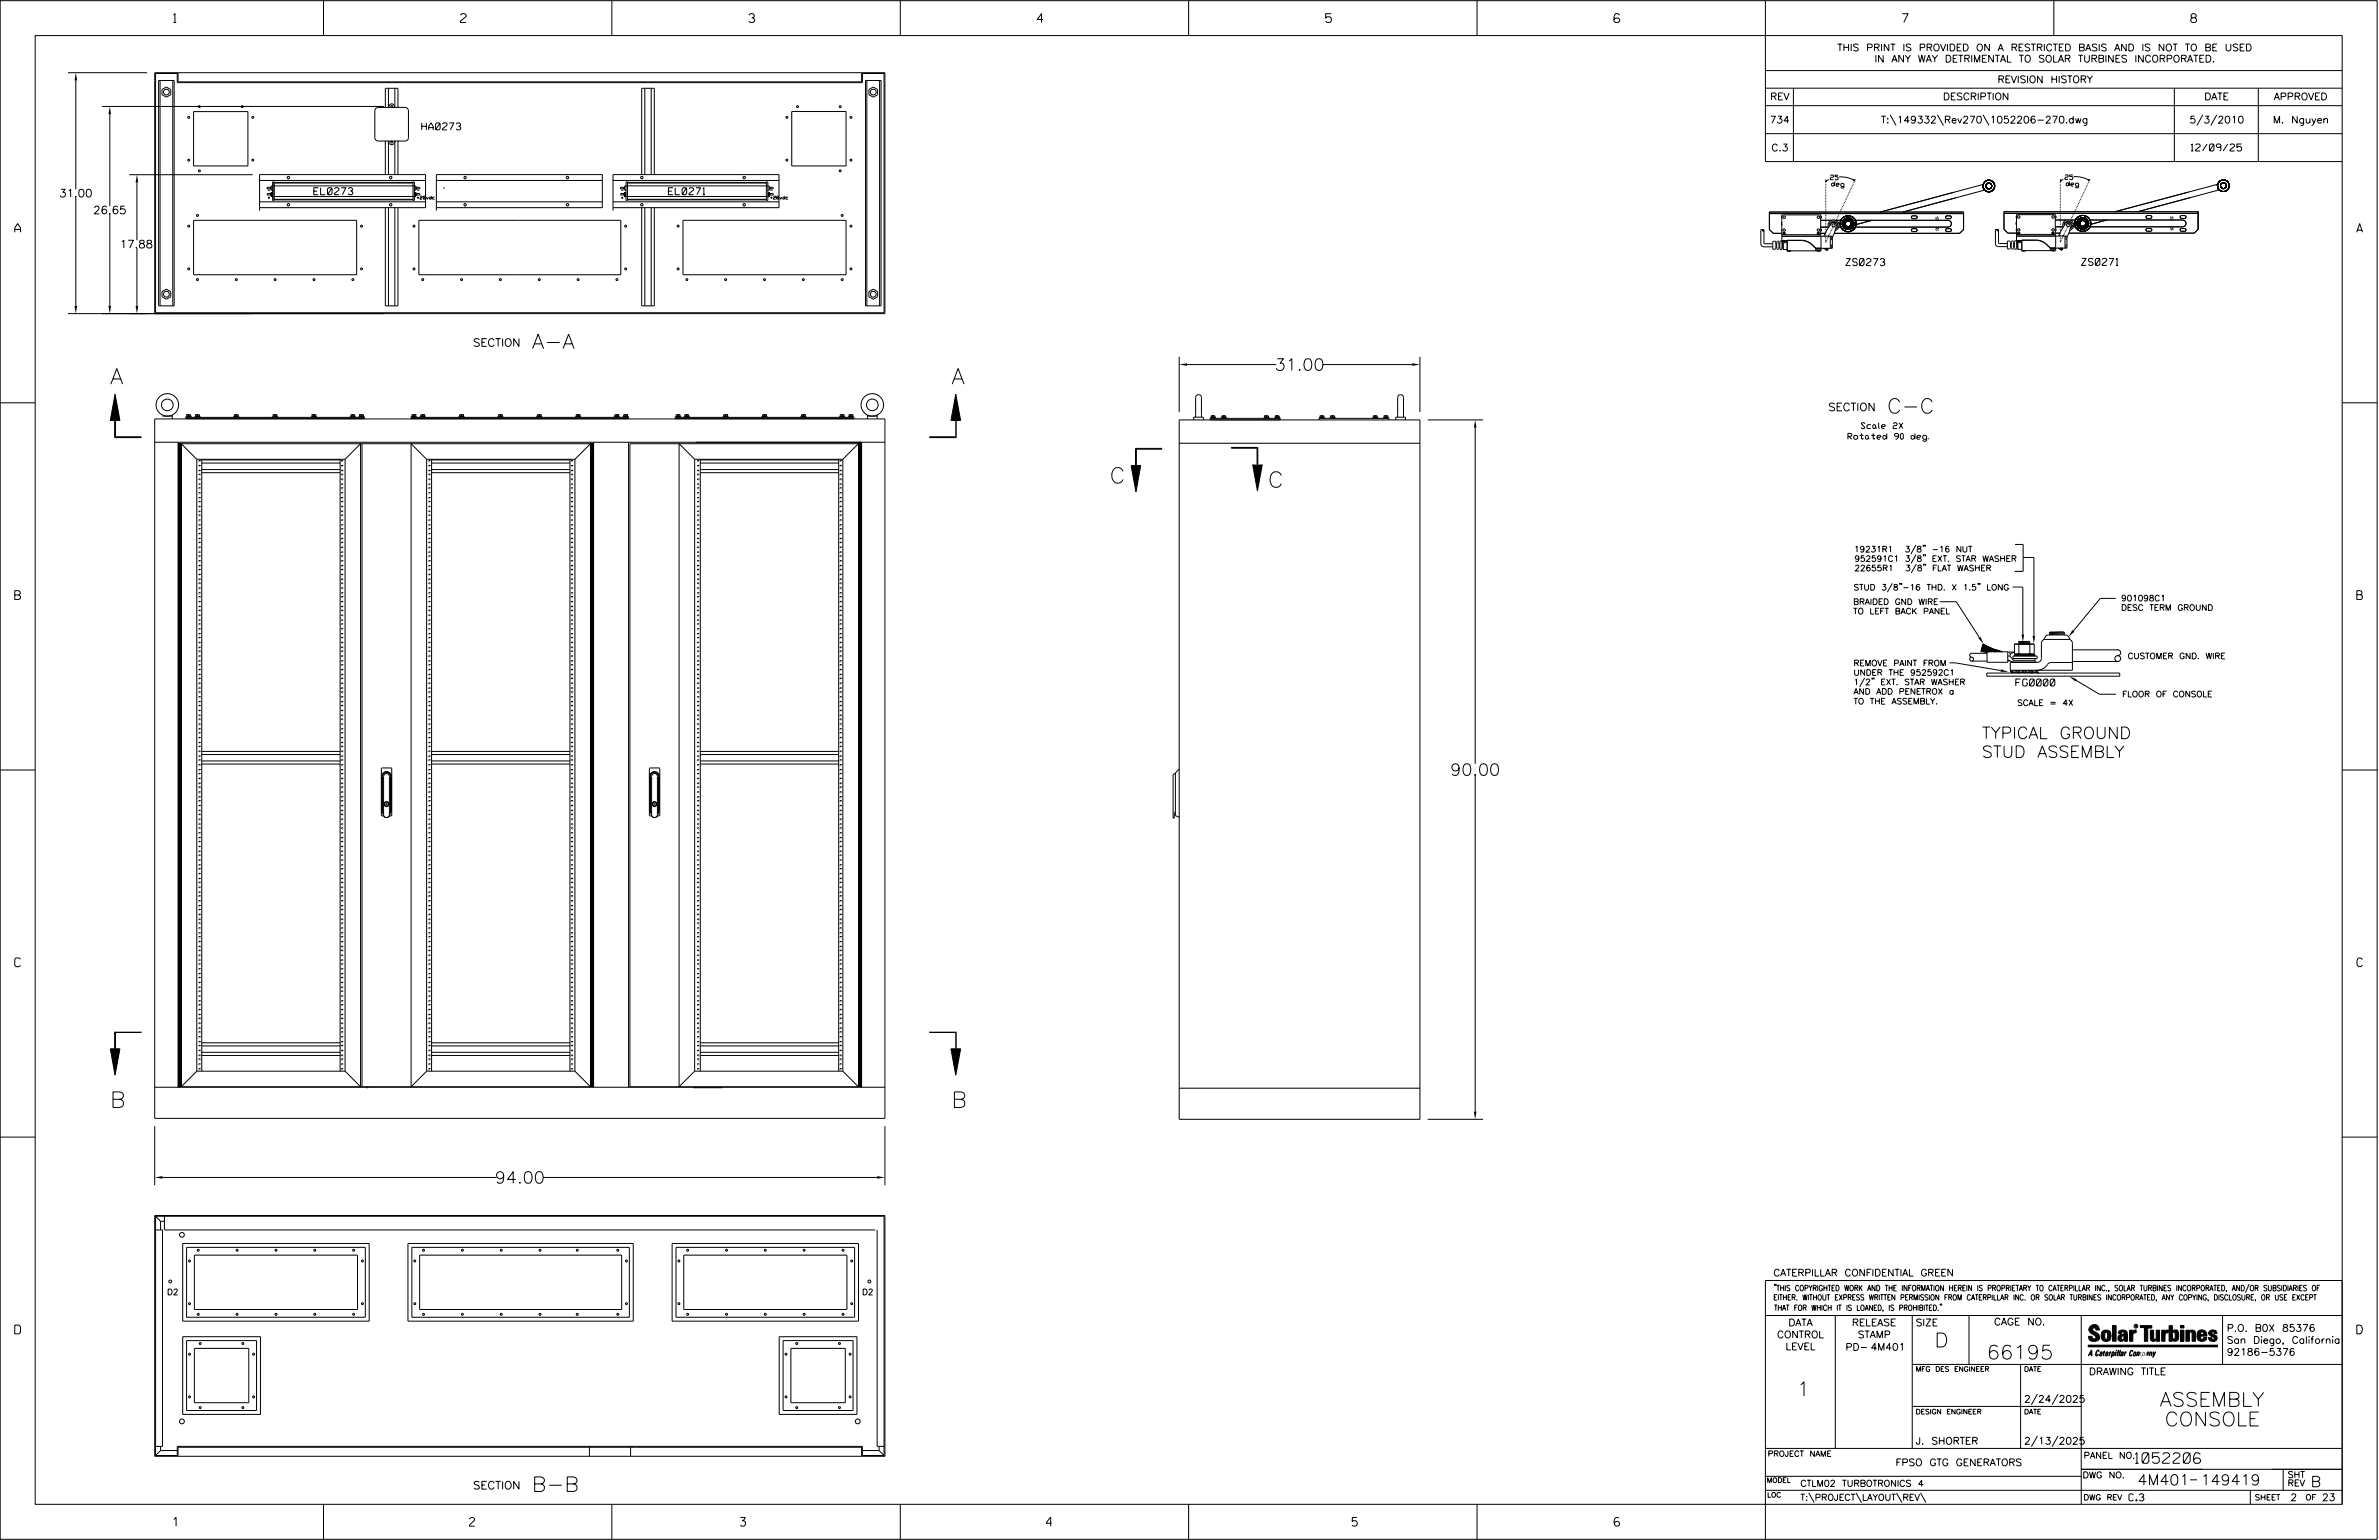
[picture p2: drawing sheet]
<svg xmlns="http://www.w3.org/2000/svg" width="864mm" height="559mm" viewBox="0 0 864 559" stroke-linecap="round" stroke-linejoin="round" font-family="sans-serif">
<defs><g id="words">
<g font-size="5.6">
<text x="40" y="139.4">A</text>
<text x="345.4" y="139.4">A</text>
<text x="402.8" y="175.3">C</text>
<text x="460.3" y="176.8">C</text>
<text x="40" y="401.9">B</text>
<text x="345.4" y="401.9">B</text>
</g>
<g font-size="5.3">
<text x="193.1" y="126.6">A-A</text>
<text x="685" y="149.9">C-C</text>
<text x="193.1" y="541.2">B-B</text>
</g>
<g font-size="5.1">
<text x="702.3" y="488.8">D</text>
<text x="721.2" y="493.2">66195</text>
<text x="652.2" y="506.5">1</text>
<text x="784" y="510.3">ASSEMBLY</text>
<text x="785.8" y="517.4">CONSOLE</text>
</g>
<g font-size="4.2">
<text x="462.7" y="134.4">31.00</text>
<text x="719.4" y="268">TYPICAL GROUND</text>
<text x="719.4" y="274.9">STUD ASSEMBLY</text>
<text x="526.4" y="281.4">90.00</text>
<text x="179.6" y="429.4">94.00</text>
</g>
<g font-size="3.8">
<text x="775.1" y="531">1052206</text>
<text x="775.9" y="538.9">4M401</text>
<text x="798.8" y="538.9">149419</text>
<text x="838.8" y="539.5">B</text>
</g>
<g font-size="3.2">
<text x="63" y="8.2">1</text>
<text x="167.2" y="8.2">2</text>
<text x="271.8" y="8.2">3</text>
<text x="376.5" y="8.2">4</text>
<text x="481.2" y="8.2">5</text>
<text x="690.6" y="8.2">7</text>
<text x="795.3" y="8.2">8</text>
<text x="5.4" y="84.3">A</text>
<text x="855.5" y="84.3">A</text>
<text x="5.4" y="217.5">B</text>
<text x="855.6" y="217.5">B</text>
<text x="5.4" y="350.8">C</text>
<text x="855.6" y="350.8">C</text>
<text x="5.4" y="484">D</text>
<text x="855.6" y="484">D</text>
<text x="62.8" y="553.8">1</text>
<text x="170.4" y="553.8">2</text>
<text x="268.8" y="553.8">3</text>
<text x="379.8" y="553.8">4</text>
<text x="490.8" y="553.8">5</text>
<text x="585.9" y="553.8">6</text>
</g>
<g font-size="2.8">
<text x="21.5" y="71.5">31.00</text>
<text x="33.8" y="77.6">26.65</text>
<text x="43.5" y="90">17.88</text>
<text x="171.7" y="125.7">SECTION</text>
<text x="663.7" y="149.1">SECTION</text>
<text x="171.7" y="540.3">SECTION</text>
</g>
<g font-size="2.5">
<text x="666.9" y="18.5">THIS PRINT IS PROVIDED ON A RESTRICTED BASIS AND IS NOT TO BE USED</text>
<text x="680.5" y="22.6">IN ANY WAY DETRIMENTAL TO SOLAR TURBINES INCORPORATED.</text>
<text x="725.1" y="30">REVISION HISTORY</text>
<text x="642.6" y="36.3">REV</text>
<text x="705.3" y="36.3">DESCRIPTION</text>
<text x="800.2" y="36.3">DATE</text>
<text x="825.4" y="36.3">APPROVED</text>
<text x="153.1" y="47.1">HA0273</text>
<text x="642.4" y="44.7">734</text>
<text x="682.8" y="44.7">T:\149332\Rev270\1052206-270.dwg</text>
<text x="794.8" y="44.7">5/3/2010</text>
<text x="825.1" y="44.7">M. Nguyen</text>
<text x="643" y="54.8">C.3</text>
<text x="795.4" y="54.8">12/09/25</text>
<text x="113.9" y="70.6">EL0273</text>
<text x="242.6" y="70.6">EL0271</text>
<text x="670" y="96.4">ZS0273</text>
<text x="755.6" y="96.3">ZS0271</text>
<text x="731.8" y="248.9">FG0000</text>
<text x="643.8" y="463">CATERPILLAR CONFIDENTIAL GREEN</text>
<text x="645.1" y="485.5">CONTROL</text>
<text x="649.2" y="481.1">DATA</text>
<text x="672.3" y="481.1">RELEASE</text>
<text x="674.4" y="485.5">STAMP</text>
<text x="695.4" y="481.1">SIZE</text>
<text x="723.8" y="480.8">CAGE NO.</text>
<text x="808.4" y="483.1">P.O. B0X 85376</text>
<text x="648.2" y="489.8">LEVEL</text>
<text x="669.9" y="490">PD- 4M401</text>
<text x="808.4" y="487.5">San Diego, California</text>
<text x="808.4" y="491.8">92186-5376</text>
<text x="758.3" y="498.9">DRAWING TITLE</text>
<text x="734.8" y="508.9">2/24/2025</text>
<text x="695.4" y="524.1">J. SHORTER</text>
<text x="734.8" y="524.1">2/13/2025</text>
<text x="688.1" y="531.9">FPSO GTG GENERATORS</text>
<text x="772.8" y="544.6">C.3</text>
<text x="831.4" y="544.6">2</text>
<text x="842.9" y="544.6">23</text>
</g>
<g font-size="2.3">
<text x="756.4" y="529.2">PANEL NO.</text>
<text x="653.5" y="539.4">CTLM02 TURBOTRONICS 4</text>
<text x="756" y="536.3">DWG NO.</text>
<text x="830.4" y="539.3">REV</text>
<text x="830.4" y="536.2">SHT</text>
<text x="653.5" y="544.5">T:\PROJECT\LAYOUT\REV\</text>
</g>
<g font-size="2.1">
<text x="675.6" y="155.5">Scale 2X</text>
<text x="670.8" y="159.4">Rotated 90 deg.</text>
<text x="673" y="200.3">19231R1</text>
<text x="673.2" y="203.8">952591C1 3/8&quot; EXT. STAR WASHER</text>
<text x="691.6" y="200.3">3/8&quot; -16 NUT</text>
<text x="673.2" y="207.2">22655R1</text>
<text x="689" y="207.2">3/8&quot; FLAT WASHER</text>
<text x="672.9" y="214.2">STUD 3/8&quot;-16 THD. X 1.5&quot; LONG</text>
<text x="672.7" y="219.4">BRAIDED GND WIRE</text>
<text x="770" y="221.5">DESC TERM GROUND</text>
<text x="770" y="218.1">901098C1</text>
<text x="672.7" y="222.8">TO LEFT BACK PANEL</text>
<text x="772.4" y="239.1">CUSTOMER GND. WIRE</text>
<text x="672.9" y="241.7">REMOVE PAINT FROM</text>
<text x="672.9" y="245.1">UNDER THE 952592C1</text>
<text x="672.9" y="248.5">1/2&quot; EXT. STAR WASHER</text>
<text x="672.9" y="251.9">AND ADD PENETROX a</text>
<text x="672.9" y="255.5">TO THE ASSEMBLY.</text>
<text x="732.3" y="256.1">SCALE = 4X</text>
<text x="770.4" y="252.9">FLOOR OF CONSOLE</text>
<text x="60.6" y="469.8">D2</text>
<text x="312.9" y="469.8">D2</text>
</g>
<g font-size="2">
<text x="643.8" y="468.4">&quot;THIS COPYRIGHTED WORK AND THE INFORMATION HEREIN IS PROPRIETARY TO CATERPILLAR INC., SOLAR TURBINES INCORPORATED, AND/OR SUBSIDIARIES OF</text>
<text x="643.8" y="471.8">EITHER. WITHOUT EXPRESS WRITTEN PERMISSION FROM CATERPILLAR INC. OR SOLAR TURBINES INCORPORATED, ANY COPYING, DISCLOSURE, OR USE EXCEPT</text>
<text x="644" y="475.6">THAT FOR WHICH IT IS LOANED, IS PROHIBITED.&quot;</text>
<text x="641.7" y="528.5">PROJECT NAME</text>
<text x="756.3" y="544.3">DWG REV</text>
<text x="818.5" y="544.3">SHEET</text>
<text x="836.9" y="544.3">OF</text>
</g>
<g font-size="1.8">
<text x="695.4" y="497.6">MFG DES ENGINEER</text>
<text x="734.8" y="497.6">DATE</text>
<text x="695.4" y="513.1">DESIGN ENGINEER</text>
<text x="734.8" y="513.1">DATE</text>
<text x="641.3" y="538">MODEL</text>
<text x="641.5" y="543.3">LOC</text>
</g>
<g font-size="1.7">
<text x="664.4" y="65.2" transform="rotate(2 664.4 65.2)">2</text>
<text x="666.1" y="65.2" transform="rotate(2 666.1 65.2)">5</text>
<text x="749.6" y="65.1" transform="rotate(2 749.6 65.1)">2</text>
<text x="751.3" y="65.2" transform="rotate(2 751.3 65.2)">5</text>
<text x="664.9" y="67.5" transform="rotate(2 664.9 67.5)">d e g</text>
<text x="750" y="67.4" transform="rotate(2 750 67.4)">d e g</text>
</g>
<g font-size="1.1">
<text x="97.2" y="69.6">-</text>
<text x="151.4" y="69.6">-</text>
<text x="225.5" y="69.6">-</text>
<text x="279.7" y="69.6">-</text>
<text x="97.2" y="72.3">+</text>
<text x="151.4" y="72.3">+28vdc</text>
<text x="225.5" y="72.3">+</text>
<text x="279.7" y="72.3">+28vdc</text>
</g>
<text font-size=".9" x="775.1" y="481.7">R</text>
</g></defs>
<g fill="none" stroke="#000" stroke-width=".36">
<path d="M.1 .2h862.8v558.4h-862.8zM12.8 12.9h837.4v533h-837.4zM117.4 .2v12.7M222.1 .2v12.7M326.8 .2v12.7M431.5 .2v12.7M536.2 .2v12.7M587.9 5.5l-.5-.5h-1l-.5 1v1.7l.5 .4h1l.6-.4v-.6l-.6-.5h-1l-.5 .5M640.9 .2v58.4h209.3M745.6 .2v12.7M24.7 26.4h28.6M27.5 29.2v39.5"/>
<path d="M37 38.6h102.3M56.5 26.7h7.8v3.3h248.8v-3.3h7.8v86.8h-264.4zM57.6 29.2h5.6v81.8h-5.6zM58.1 29.2v81.8M58.8 32.5l1.6-.9 1.6 .9v1.9l-1.6 .9-1.6-.9zM62.7 29.2v81.8M64.6 26.4v3.3h248.2v-3.3M67.5 29.7v.3M136.5 39.4l.8-.4h9.7l.9 .4 .4 .9v9.6a1.21 1.21 0 0 1-1.3 1.3h-9.7l-.8-.4-.4-.9v-9.6zM139.9 38.9v-6.9h4.6v6.9M141 39l.4-.9 .8-.4 .6 .2 .6 1.1M141 32v6.9"/>
<path d="M143.3 32v6.9M234.1 32v31.4M236.4 32v31.4M314.2 29.2h5.6v81.8h-5.6zM314.7 29.2v81.8M315.4 32.5l1.6-.9 1.6 .9v1.9l-1.6 .9-1.6-.9zM319.3 29.2v81.8M640.9 25.6h209.3M640.9 32h209.3M640.9 38.3h209.3M651 32v26.6M789.3 32v26.6"/>
<path d="M819.8 32v26.6M39.9 41.5v33.3M70.3 40.5h19.7v19.7h-19.7zM139.9 51.1v12.3M141 51.2l.4 .9 .8 .4 .6-.2 .6-1.1M141 51.1v12.3M143.3 51.1v12.3M144.5 51.1v12.3M287.4 40.5h19.7v19.7h-19.7zM640.9 48.5h209.3M686.2 41.7l2.1 3.8M703.3 41.7l2.2 3.8"/>
<path d="M719.9 41.7l2.1 3.8M799.6 41.7l-2.1 3.8M804.7 41.7l-2.2 3.8M27.5 71.5v39.5M39.9 77.6v33.4M46.9 63.4h44.9M49.7 66.2v21M70.3 79.9h59.2v19.8h-59.2zM94.2 75.4h60.3v-12h-60.3v13M94.2 73.2h60.3M94.2 65.5h60.3M97 68h1.1v.5h-1.1z"/>
<path d="M97 70.2h1.1v.6h-1.1zM98.1 68l.4-.1-.4 .2M98.1 68.4l.4 .3M98.1 70.6l.4 .3M98.5 69.7v1.6h.5M98.5 70.1l-.4 .2M98.5 70.1l-.4 .1M99 67.5h-.5v1.5h.5M99 66h.5v6.7h-.5zM99 71.3h51.4M99 67.5h51.4M99.5 72.5h50.4"/>
<path d="M99.5 72.3h50.4M99.5 66.2h50.4M99.5 66.4h50.4M139.9 75.4v35.6h4.6v-35.6M141 75.4v35.6M143.3 75.4v35.6M149.9 66h.5v6.7h-.5zM150.4 67.5h.5v1.5h-.5M150.9 69.7v1.6h-.5M150.9 70.1l.4 .1M150.9 70.1l.4 .2M151.3 68h1.1v.5h-1.1"/>
<path d="M151.3 70.2h1.1v.6h-1.1zM151.3 68v.5M151.3 68l-.4-.1 .4 .2M151.3 68.5l-.4 .2M151.3 68.4l-.4 .2M151.3 70.6l-.4 .3 .4-.2M152 79.9h73.4v19.8h-73.4zM158.4 75.4h60.3v-12h-60.3v13M158.4 73.2h60.3M158.4 65.5h60.3M161.1 68v.5M222.5 75.4h60.3v-12h-60.3v13"/>
<path d="M222.5 73.2h60.3M222.5 65.5h60.3M225.3 68h1.1v.5h-1.1zM225.3 70.2h1.1v.6h-1.1zM226.4 68.4l.4 .3M226.4 70.6l.4 .3M226.8 69.7v1.6h.5M226.8 67.8l-.4 .3M226.8 70.1l-.4 .2M226.8 70.1l-.4 .1M227.3 66h.5v6.7h-.5zM227.3 67.5h-.5v1.5h.5"/>
<path d="M227.3 71.3h51.4M227.3 67.5h51.4M227.8 72.5h50.4M227.8 72.3h50.4M227.8 66.2h50.4M227.8 66.4h50.4M232.9 63.4v-31.4h4.6v31.4M232.9 75.4v35.6h4.6v-35.6M234.1 75.4v35.6M236.4 75.4v35.6M247.9 79.9h59.2v19.8h-59.2zM278.2 66h.5v6.7h-.5z"/>
<path d="M278.7 67.5h.5v1.5h-.5M279.2 69.7v1.6h-.5M279.2 67.8l.4 .3M279.2 70.1l.4 .1M279.2 70.1l.4 .2M279.6 68h1.1v.5h-1.1zM279.6 70.2h1.1v.6h-1.1zM279.6 68.5l-.4 .2M279.6 68.4l-.4 .2M279.6 70.6l-.4 .3 .4-.2M642.3 77.5h70.5M646.8 78.5v.7"/>
<path d="M660.9 78.4l.3 .4-.3 .5M660.9 79.9h3.9M662.7 65.9l.5-.2-.3-.3-.2 .5M662.8 65.1v.3M662.8 65.7v.2M662.8 66.2v.3M662.8 66.8v.3M662.8 67.3v.3M662.8 67.9v.3M662.8 68.5v.3M662.8 69v.3M662.8 69.6v.3"/>
<path d="M662.8 70.2v.2M662.8 70.7v.3M662.8 71.3v.3M662.8 71.9v.2M662.8 72.4v.3M662.8 73v.3M662.8 73.6v.2M662.8 74.1v.3M662.8 74.7v.3M662.8 75.2v.3M662.8 75.8v.3M662.8 76.4v.3"/>
<path d="M662.8 76.9v.3M662.8 77.5v.3M662.8 78.1v.3M662.8 78.6v.3M662.8 79.2v.3M662.8 79.8v.2M663.9 65.2l-1.2 .6M666.4 79.9h1.9M666.5 80l-.1 .2M666.8 79.4l-.2 .3M667 79l-.1 .2M667.2 78.4l-.1 .3"/>
<path d="M667.5 77.9l-.1 .3M667.6 64.2a10.1 10.1 0 0 1 5.6 1.3M667.7 77.4l-.1 .2M668 76.9l-.2 .3M668.2 76.4l-.1 .3M668.4 75.9l-.1 .2M668.7 75.4l-.1 .2M668.9 74.9l-.1 .2M669.2 74.3l-.2 .3M669.4 73.8l-.1 .3M669.6 73.3l-.1 .3M669.7 79.9l-.1 .2"/>
<path d="M669.8 79.3a2.12 2.12 0 0 0-1 2.4 2.12 2.12 0 0 0 2.1 1.6M669.8 79.3l.2 .5M669.9 72.8l-.1 .3M670 79.8a1.67 1.67 0 0 0-.7 1.8 1.67 1.67 0 0 0 1.5 1.2M670.1 79.8l-.2 .1M670.1 72.3l-.1 .3M670.2 79.6l-.2 .1M670.4 71.8l-.2 .2M670.6 71.3l-.1 .2M670.6 79.6l-.3 .1M670.7 79.5h-.2M670.8 70.8l-.1 .2"/>
<path d="M670.9 79.1l-1.1 .2M670.9 79.1l.1 .4M670.9 79.1a2.12 2.12 0 0 1 2 1.5 2.12 2.12 0 0 1-1 2.4M670.9 79.6h.3M671 79.5h.3M671 79.5a1.67 1.67 0 0 1 1.5 1.2 1.67 1.67 0 0 1-.7 1.9M671.1 70.3l-.1 .2M671.3 69.7l-.1 .3M671.4 79.7l.3 .1M671.6 79.6l.2 .1M671.6 69.3l-.2 .2M671.8 68.7l-.1 .3"/>
<path d="M671.9 79.9l.2 .3M672 68.2l-.1 .3M672 79.9l.2 .2M672.3 67.7l-.1 .3M672.5 67.2l-.1 .3M672.8 66.7l-.2 .3M673 65.1l.3 .4h-.5zM673 66.2l-.1 .2M673.3 65.7l-.2 .2M673.5 79.9h33.6a1.23 1.23 0 0 1 1.3 1.3 1.23 1.23 0 0 1-1.3 1.2h-33.6M673.5 65.1l-.1 .3M679.6 79.9l-5.8 1.6"/>
<path d="M690.8 76.9l29.4-7.9-.6-2-37 9.9M694.1 78.4h1.6l.2 .7-.5 .2h-1.3l-.3-.5zM702.6 79.3l.1 .3M702.9 79.8h.3M702.9 78.8l-.2 .2M703.1 79.5h.2M703.1 79l-.2 .3M703.2 78.7l.3 .1M703.3 79l.2 .3M703.7 79.6l-.2 .2M703.7 79l.1 .3M706.3 78.6l1.5-.3 .6 .5-.3 .5h-1.3l-.5-.2z"/>
<path d="M727.5 77.4h70.4M732 78.4v.7M746.1 79.8h3.9M746.1 78.3l.3 .4-.3 .5M747.9 65v.3M747.9 65.6v.3M747.9 66.1v.3M747.9 66.7v.3M747.9 67.3v.3M747.9 67.8v.3M747.9 68.4v.3M747.9 69v.3"/>
<path d="M747.9 69.5v.3M747.9 70.1v.3M747.9 70.7v.2M747.9 71.2v.3M747.9 71.8v.3M747.9 72.4v.2M747.9 72.9v.3M747.9 73.5v.3M747.9 74v.3M747.9 74.6v.3M747.9 75.2v.3M747.9 75.7v.3"/>
<path d="M747.9 76.3v.3M747.9 76.9v.3M747.9 77.4v.3M747.9 78v.3M747.9 78.6v.2M747.9 79.1v.3M747.9 79.7v.3M748.1 65.3l.3 .4-.5 .1zM749 65.1l-1.1 .6M751.6 79.8h1.9M751.7 79.9l-.1 .3M751.9 79.4l-.1 .2"/>
<path d="M752.2 78.8l-.1 .3M752.4 78.4l-.1 .2M752.7 77.8l-.2 .3M752.8 64.1a10.6 10.6 0 0 1 5.6 1.3M752.9 77.3l-.1 .3M753.1 76.8l-.1 .3M753.4 76.3l-.1 .3M753.6 75.8l-.1 .3M753.9 75.3l-.2 .2M754.1 74.8l-.1 .2M754.3 74.3l-.1 .2M754.6 73.8l-.1 .2"/>
<path d="M754.8 73.2l-.1 .3M754.9 79.8l-.2 .2M755 79.2a2.12 2.12 0 0 0-1 2.4 2.12 2.12 0 0 0 2.1 1.6M755 79.2l.1 .5M755.1 72.7l-.2 .3M755.1 79.7a1.67 1.67 0 0 0-.7 1.8 1.67 1.67 0 0 0 1.6 1.3M755.3 79.7l-.2 .2M755.3 72.2l-.1 .3M755.4 79.5l-.3 .2M755.5 71.7l-.1 .3M755.8 79.5l-.3 .1M755.8 71.2l-.1 .3"/>
<path d="M755.9 79.4h-.2M756 70.7l-.1 .2M756.1 79.5h.2M756.1 79l.1 .4a1.67 1.67 0 0 1 1.5 1.3 1.67 1.67 0 0 1-.7 1.8M756.1 79l-1.1 .2M756.1 79a2.12 2.12 0 0 1 2 1.5 2.12 2.12 0 0 1-1 2.4M756.2 79.4h.3M756.3 70.2l-.2 .2M756.5 69.7l-.1 .2M756.6 79.6l.2 .1M756.7 79.5l.3 .2M756.7 69.2l-.1 .2"/>
<path d="M757 68.7l-.1 .2M757.1 79.9l.2 .2M757.2 79.8l.2 .2M757.2 68.2l-.1 .2M757.5 67.6l-.2 .3M757.7 67.1l-.1 .3M757.9 66.6l-.1 .3M758.1 65.1l-.2 .3h.5M758.2 65l.2 .5M758.2 66.1l-.1 .3M758.4 65.6l-.1 .3M758.7 79.8h33.6a1.23 1.23 0 0 1 1.2 1.3 1.23 1.23 0 0 1-1.2 1.2h-33.6"/>
<path d="M758.7 65l-.2 .3M764.8 79.8l-5.9 1.6M767.8 76.8l37-9.9 .6 2.1-29.5 7.8M779.1 78.5l.4-.3h1.1l.5 .5-.2 .5-1.4 .1-.4-.3zM787.8 79.2l.1 .3M788.1 79.7l.3 .1M788.1 78.7l-.2 .2M788.2 79.4h.3M788.2 79l-.1 .2M788.4 78.6l.2 .1M788.5 79l.1 .2M788.8 79.5l-.2 .2"/>
<path d="M788.8 78.9l.1 .3M791.5 78.5l.5-.3h1l.5 .3a.52 .52 0 0 1-.5 .8l-1.3-.1zM49.7 90v21M639.7 83.5l.1 .1M639.7 83.6l-.3-.3-.2 .1v5l.2 .7 .9 .5h3.2M640.3 83.6l.1 4.7 3.1 .1M644.7 88.2v1.6M644.9 88.2v1.6M645.8 88.2v1.6M646.1 88.2v1.6M646.8 80.6v1.1M646.8 83.1v.8"/>
<path d="M646.8 84.7h-3.1l-1.4-1.4v-6.4h70.5v6.4l-1.4 1.4h-45.5M646.8 85.7h18.4v4.4h-6.1M646.8 85.2h14.1M646.9 88v-.4h1.6v.4M646.9 88l.3 .1M646.9 88.2v1.6M647 87.4v.2M647.2 88.2v1.6M647.2 88.1l-.3 .1-.4-.8-.6 .9-.5-.8-.6 .8-.3-.7h-1v2.8h1l.3-.7 .6 .8 .5-.8 .4 .8h.3l.4-.8 .3 .9M647.3 85.2v-.9h.8v.9M647.3 84.6h.6M647.3 84.5h.6"/>
<path d="M647.3 85h.6M647.3 84.8h.6M647.3 90.6h1.5M647.3 88.2v2.4M647.5 84.9h.3M647.7 87.4l-.3 .2M647.8 87.4l-.3 .2M648.4 87.4v.2M648.5 88l-.7 .2-.2-.3v.3l-.4-.1M648.7 91l.1 .1M648.8 91v.1M648.8 91.1l.2 .1"/>
<path d="M648.8 87.3h5.2l1.7 .3a7.6 7.6 0 0 1 3.4 2.5M649 91.2h.9M650.1 91.1l-.3 .1M650.1 91l-.1 .1M650.1 91v.1M659.1 90.1v.9M659.2 90.1a8 8 0 0 0-3.4-2.6l-1.7-.3h-5.3v3.8M659.2 90.3h1.7v.4l-.7 .1-.2-.2v.2h-.4l-.4-.1zM659.4 90.1v.2M659.4 91h1.4M659.7 85.2v-.9h.7v.9M659.7 85h.6"/>
<path d="M659.7 84.8h.6M659.8 84.6h.6M659.8 84.5h.6M659.9 84.9h.3M660.2 90.1l-.4 .2M660.8 90.1v.2M660.9 84.7h1.7M660.9 90.7h.1M660.9 83l.3 .5-.3 .5M660.9 82.4h2.8M660.9 85.7v-7.7h-14.1v9.4h2M661 85.8v5.2h-12.2"/>
<path d="M661.8 90.1l1.6 .7M662.6 90.4l.8 .4M662.7 90.3l.7 .4-.7-.4M662.7 90.2l.8 .4-.8-.4M662.7 90.1l.8 .4M662.8 90.1l-.2 .4 .7 .3 .3-.7M662.8 80.3v.3M662.8 80.9v.3M662.8 81.5v.2M662.8 82v.3M662.8 82.6v.3M662.8 83.1v.3"/>
<path d="M662.8 83.7v.3M662.8 84.3v.3M662.8 84.8v.3M662.8 85.4v.3M662.8 86v.3M662.8 86.5v.3M662.8 87.1v.3M662.8 90.1l.7 .4M662.9 87.6l-.1 .3v-.2M662.9 90.1l.7 .3-.6-.3M663.2 87.1l-.2 .2M663.2 90.1l.4 .2"/>
<path d="M663.4 86.6l-.1 .3M663.5 90.1l.1 .1-.3-.1M663.6 85.7l.2-.3 .1 .3M663.6 86.1l-.1 .2M663.8 82.5a1.99 1.99 0 0 1 1.1-2.6 1.99 1.99 0 0 1 2.6 1.2 1.99 1.99 0 0 1-1.3 2.6M663.9 85.6l-.1 .2M664.1 85.1l-.1 .2M664.4 81.2h.1M664.4 84.6l-.2 .2M664.4 85.8v4.3M664.6 84l-.1 .3M664.8 85.7v1.2h.4"/>
<path d="M664.8 81l-.3-.4-.2 .2-.3 .9h.4M664.8 83.5l-.1 .3M665.1 83l-.1 .3M665.2 88.9h-.4v1.2M665.3 82.5l-.1 .3M665.6 80.4h.1M665.6 82l-.2 .3M665.8 81.5l-.1 .2M665.9 80.7l.2-.4-.7-.1-.6 .2 .3 .4M665.9 84.6l.7-2.5a1.04 1.04 0 0 0-.5-1.3 1.04 1.04 0 0 0-1.4 .4l-1.5 2.2-1.1 2.3M665.9 84.6l-.7 1.6M666 81l-.1 .2"/>
<path d="M666.2 80.9l.2-.5 .5 .4 .2 .6-.5 .1M666.3 80.5l-.1 .2M666.3 83v.1M666.6 81.8h.6l-.1 .3-.5 .8-.1-.3M666.8 80.9h.1M667 82.3h.1M667.5 82.4h.8M669.2 81.4l.1 .3M669.2 80.9v.3M669.3 81.2v.2M669.4 82l.2 .2M669.4 80.4l-.1 .2"/>
<path d="M669.4 81.7l.1 .3M669.4 80.6l-.1 .3M669.7 82.2l.2 .2M669.7 80.2l-.2 .2M669.7 82.4l.3 .2M670.1 82.5l.2 .2M670.2 82.7l.3 .1M670.6 82.7h.3M670.7 82.8h.3M670.8 82.8l.1 .5M671.4 82.7h-.2M671.6 82.7l-.3 .1"/>
<path d="M671.8 82.6l.1 .4M671.9 82.4l-.2 .1M671.9 83l-1 .3M672 82.4l-.2 .2M672.3 82l-.2 .2M672.3 80.4l.1 .2M672.4 82l-.2 .2M672.4 80.4l.1 .2M672.4 80.9l.1 .3M672.4 81.4v.3M672.6 80.9v.3M672.6 81.4l-.1 .3"/>
<path d="M694.1 83h1.6l.2 .8-.5 .2h-1.3l-.3-.5zM702.6 83l.1 .3M702.9 83.5l.3 .1M702.9 82.6l-.2 .2M703.1 83.3h.2M703.1 82.8l-.2 .2M703.2 82.5l.3 .1M703.3 82.8l.2 .2M703.7 83.3l-.2 .2M703.7 82.8l.1 .2M706.3 83.2l1.5-.2 .6 .5-.3 .5h-1.3l-.5-.2zM724.9 83.4l.1 .2"/>
<path d="M724.9 83.5l-.3-.3-.2 .3v4.9l.2 .6 .9 .5h3.2M725.5 83.5v4.7l3.2 .2M729.8 88.2v1.5M730.1 88.2v1.5M731 88.2v1.5M731.2 88.2v1.5M732 87.6l-.6-.2-.3 .8-.6-.8-.5 .8-.4-.7h-.9v2.8h.9l.4-.7 .3 .7 .4 .1 .4-.8 .6 .9 .5-.9 .3 .9M732 87.6l.1 .5 .3-.1M732 80.5v1.1M732 83.1v.6M732 85.1h14.1M732 84.6h-3.1l-1.4-1.4v-6.4h70.4v6.4l-1.4 1.4h-45.5"/>
<path d="M732 85.7h18.3v4.3h-6M732 87.6v.3l.4 .2M732 87.6h1.7v.3M732.1 88.2v1.5M732.2 87.3v.3M732.4 88.2v1.5M732.4 85.1v-.8h.8v.8M732.5 90.5h1.4M732.5 88.1v2.4M732.5 84.6h.6M732.5 84.4h.6M732.5 84.7h.6"/>
<path d="M732.5 84.9h.6M732.6 84.6h.4M732.6 84.8h.4M732.7 84.5h.3M733 87.3l-.4 .3M733.6 87.3v.3M733.7 87.9l-.7 .2-.2-.3v.3h-.4M733.9 90.9h1.4M734 87.2h5.2l1.7 .3a7.7 7.7 0 0 1 3.4 2.5M744.3 90v.9M744.4 90a8.2 8.2 0 0 0-3.5-2.6l-1.7-.3h-5.3l.1 3.8M744.4 90.2h1.7v.4h-1.7z"/>
<path d="M744.6 90v.2M744.6 90.9h1.4M744.9 85.1v-.8h.7v.8M744.9 84.7h.6M744.9 84.9h.6M744.9 84.6h.6M744.9 84.4h.6M745 84.8h.4M745.1 84.6h.3M745.1 84.5h.3M745.1 90.2l.3-.2-.4 .2M746 90v.2"/>
<path d="M746.1 82.9l.3 .5-.3 .5M746.1 85.7v-7.8h-14.1v9.4h1.9M746.1 82.3h2.8M746.1 84.6h1.7M746.2 85.7v5.2h-12.3M747 90l1.5 .7M747.8 90.3l.8 .3M747.9 90.1l.8 .4M747.9 90l.8 .4M747.9 80.3v.2M747.9 80.8v.3M747.9 81.4v.3"/>
<path d="M747.9 82v.2M747.9 82.5v.3M747.9 83.1v.3M747.9 83.6v.3M747.9 84.2v.3M747.9 84.7v.3M747.9 85.3v.3M747.9 85.9v.2M747.9 86.4v.3M747.9 87v.3M748 90l-.3 .5M748.1 90l.6 .3"/>
<path d="M748.1 87.5l-.2 .4v-.3M748.2 90l.6 .3M748.3 87l-.1 .3M748.3 90l.5 .2-.3-.2M748.6 86.5l-.1 .3M748.6 90l.2 .1M748.6 90.5l-.7-.3 .7 .4M748.8 85.7l.1-.3 .2 .3M748.8 90v.1M748.8 86l-.1 .3M748.9 90l-.4 .8-.8-.4M748.9 82.5a2 2 0 0 1 1.2-2.7 2 2 0 0 1 2.6 1.2 2 2 0 0 1-1.4 2.6"/>
<path d="M749.1 85.5l-.2 .3M749.3 85l-.1 .2M749.6 81.1h.1M749.5 84.5l-.1 .2M749.6 85.7v4.3M749.8 84l-.1 .2M749.9 85.7v1.2h.4M750 80.9l-.3-.4-.5 .9v.3l.3-.1M750 83.5l-.1 .2M750.3 82.9l-.2 .3M750.3 88.8h-.4v1.2M750.5 82.4l-.1 .3"/>
<path d="M750.7 80.3h.1M750.7 81.9l-.1 .3M751 81.4l-.1 .3M751 80.6l.2-.4-.6-.1-.6 .2 .3 .5M751.1 84.6l.7-2.6a1.07 1.07 0 0 0-.6-1.3 1.07 1.07 0 0 0-1.3 .4l-1.5 2.2-1.1 2.4M751.1 84.6l-.8 1.5M751.2 80.9l-.1 .2M751.3 80.8l.3-.5 .4 .5 .3 .6h-.5M751.5 80.4l-.2 .2M751.5 83h.1M751.6 83l-.1 .1M751.8 81.7h.5v.3l-.5 .8-.2-.2"/>
<path d="M752 80.9h.1M752.2 82.2h.1M752.7 82.3h.8M754.4 81.4l.1 .2M754.4 80.8v.3M754.5 81.1v.3M754.6 81.9l.1 .2M754.6 80.3l-.1 .2M754.6 81.6l.1 .3M754.6 80.5l-.1 .3M754.8 82.1l.3 .2M754.8 80.1l-.1 .2"/>
<path d="M754.9 82.3l.2 .2M755.3 82.4l.2 .1M755.4 82.6l.2 .1M755.8 82.6l.3 .1M755.9 82.8h.3M756 82.8l.1 .4M756.6 82.5l-.3 .1M756.7 82.6l-.2 .1M757 82.5l.1 .4M757.1 82.3l-.3 .1M757.1 82.9l-1 .3M757.2 82.3l-.2 .2"/>
<path d="M757.4 80.3l.2 .2M757.4 81.9l-.1 .2M757.6 80.3l.1 .2M757.6 81.9l-.2 .2M757.6 81.4v.2M757.6 80.8v.3M757.7 81.4v.2M757.7 80.8l.1 .3M779.1 83.1l1.5-.2 .5 .5-.2 .5h-1.4l-.4-.2zM787.8 83l.1 .3M788.1 83.5h.3M788.1 82.5l-.2 .2"/>
<path d="M788.2 83.2h.3M788.2 82.7l-.1 .3M788.4 82.4l.2 .1M788.5 82.7l.1 .3M788.8 83.3l-.2 .2M788.8 82.7l.1 .3M791.5 83.1l1.5-.2a.51 .51 0 0 1 .5 .5 .51 .51 0 0 1-.5 .5h-1.3zM24.7 113.8h296.5v-87.4h-265v87.4M58.8 105.8l1.6-.9 1.6 .9v1.9l-1.6 .9-1.6-.9zM315.4 105.8l1.6-.9 1.6 .9v1.9l-1.6 .9-1.6-.9zM428.1 129.5v20M430.9 132.3h32.4"/>
<path d="M480.2 132.3h32.5M515.4 129.5v20M.1 146.2h12.7M41.6 152.6v6.2h9.7v-.3h-9.4v-5.9M41.6 158.6h9.7M41.8 152.6v6.2M41.8 143l1.7 9.6h-3.5zM56.2 152h265v253.8h-265zM59 151h3.5M62.5 150.6v1.4M67.5 151.4h64.8M67.5 151.9h64.8"/>
<path d="M67.8 150.6h.1M67.8 150.5v.7M67.8 150.6h.7M67.8 151h1.4zM68.1 150.5h.8M68.5 150.6l.7-.1v.7M68.5 150.5v.5M68.6 151l-.3 .2M69.6 151.4v-.2h-2.1v.8M70.7 151.4v-.2h2.1v.2M71 150.6h.1M71 151h1.4z"/>
<path d="M71.3 150.5h.8M71.7 150.6l.7-.1v.7M71.7 150.6l-.7-.1v.7M71.7 150.5v.5M71.8 151l-.3 .2M84.7 151.4v-.2h2.1v.2M85.1 151h1.4zM85.4 150.5h.8M85.8 150.6l-.7-.1v.7M85.8 150.6l.7-.1v.7M85.8 150.5v.5M85.9 151l-.3 .2"/>
<path d="M98.8 151.4v-.2h2.1v.2M99.2 151h1.4zM99.2 150.6h.7M99.2 150.6h.1M99.2 150.5v.7M99.5 150.5h.8M99.9 150.6l.7-.1v.7M99.9 150.5v.5M100 151l-.3 .2M112.9 151.4v-.2h2.1v.2M113.3 150.6h.1M113.3 150.5v.7"/>
<path d="M113.3 151h1.4zM113.3 150.6h.7M113.6 150.5h.8M114 150.6l.7-.1v.7M114 150.5v.5M114.1 151l-.3 .2M127 151.4v-.2h2.2v.2M127.4 151h1.4zM127.7 150.5h.8M128.1 150.6l-.7-.1v.7M128.1 150.6l.7-.1v.7M128.1 150.5v.5"/>
<path d="M128.2 151l-.3 .2M130.2 151.4v-.2h2.1v.8M130.5 151h1.4zM130.5 150.6h.7M130.5 150.6h.1M130.5 150.5v.7M130.8 150.5h.9M131.2 150.6l.7-.1v.7M131.2 150.5v.5M131.3 151l-.3 .2M149.2 151.4h79M149.2 151.9h79"/>
<path d="M149.5 151h1.5zM149.8 150.5h.9M150.1 151l.4 .2M150.2 150.6h.8M150.2 150.6l-.7-.1v.7M150.2 150.5v.5M151 150.6h.1M151 150.5v.7M151.3 151.4v-.2h-2.1v.8M152.8 151h1.4zM153.1 150.5h.8M153.4 151l.3 .2"/>
<path d="M153.5 150.6l-.7-.1v.7M153.5 150.6h.7M153.5 150.5v.5M154.2 150.6h.1M154.2 150.5v.7M154.5 151.2h-2.1v.2M166.5 151.4v-.2h2.1v.2M166.8 151h1.4zM167.1 150.5h.8M167.4 151l.3 .2M167.5 150.6l.7-.1v.7M167.5 150.6l-.7-.1v.7"/>
<path d="M167.5 150.5v.5M168.2 150.6h.1M180.6 151.2h2.1v.2M180.9 151h1.5zM181.2 150.5h.8M181.5 151l.3 .2-.2-.2M181.6 150.6h.8M181.6 150.6l-.7-.1v.7M181.6 150.5v.5M182.3 150.6h.1M182.4 150.5v.7M194.7 151.4v-.2h2.1v.2"/>
<path d="M195.1 151h1.4zM195.3 150.5h.8M195.6 151l.3 .2-.2-.2M195.8 150.6l.6-.1 .1 .7M195.8 150.6l-.7-.1v.7M195.8 150.5v.5M196.4 150.6h.1M208.8 151.4v-.2h2.1v.2M209.1 151h1.5h-1.4M209.1 150.6h.8M209.2 150.5v.7M209.4 150.5h.9"/>
<path d="M209.7 151l.3 .2M209.9 150.6h.7M209.9 150.5v.5M210.5 150.6h.1M210.6 150.5v.7M222.8 151.4v-.2h2.2v.2M223.2 151h1.4zM223.5 150.5h.8M223.8 151l.3 .2M223.9 150.6l-.7-.1v.7M223.9 150.6h.7M223.9 150.5v.5"/>
<path d="M224.6 150.6h.1M224.6 150.5v.7M226.1 151.4v-.2h2.1v.8M226.4 151h1.4zM226.7 150.5h.8M227 151l.3 .2M227.1 150.6h.7M227.1 150.6l-.7-.1v.7M227.1 150.5v.5M227.8 150.6h.1M227.8 150.5v.7M245.1 151.4h64.9"/>
<path d="M245.1 151.9h64.9M245.5 151h1.4zM245.8 150.5h.8M246.1 151l.3 .2M246.2 150.6l-.7-.1v.7M246.2 150.6l.7-.1v.7M246.2 150.5v.5M247.2 151.4v-.2h-2.1v.8M248.2 151.4v-.2h2.2v.2M248.6 151h1.4zM248.9 150.5h.8M249.2 151l.3 .2"/>
<path d="M249.3 150.6l.7-.1v.7M249.3 150.6l-.7-.1v.7M249.3 150.5v.5M262.4 151.4v-.2h2.1v.2M262.7 151h1.4zM263 150.5h.8M263.3 151l.3 .2M263.4 150.6h.7M263.4 150.6l-.7-.1v.7M263.4 150.5v.5M264.1 150.6h.1M264.1 150.5v.7"/>
<path d="M276.5 151.4v-.2h2.1v.2M276.8 151h1.4zM277.1 150.5h.9M277.5 151l.2 .2M277.5 150.6h.7M277.5 150.6l-.7-.1v.7M277.5 150.5v.5M278.2 150.6h.1M278.2 150.5v.7M290.6 151.4v-.2h2.1v.2M290.9 151h1.4zM291.2 150.5h.8"/>
<path d="M291.5 151l.3 .2M291.6 151l.3 .2M291.6 150.6h.7M291.6 150.6l-.7-.1v.7M291.6 150.5v.5M292.3 150.6h.1M292.3 150.5v.7M304.7 151.4v-.2h2.1v.2M305 151h1.4zM305.3 150.5h.8M305.6 151l.3 .2M305.7 150.6l.7-.1v.7"/>
<path d="M305.7 150.6l-.7-.1v.7M305.7 150.5v.5M307.8 151.4v-.2h2.2v.8M308.2 151h1.4zM308.5 150.5h.8M308.8 151l.3 .2M308.9 150.6h.7M308.9 150.6l-.7-.1v.7M308.9 150.5v.5M309.6 150.6h.1M309.6 150.5v.7M314.9 150.6v1.4"/>
<path d="M314.9 151h3.5M318.4 150.6v1.4M337.5 158.6h9.6M347 143l1.7 9.6h-3.5zM347 152.6v6.2M347.1 152.6v6.2h-9.6v-.3h9.3M428.1 152.4h87.3v253.8h-87.3zM433.3 152.4v-1h3.5v1M434 151.4v-7.1a1.06 1.06 0 0 1 1.1-1.1 1.06 1.06 0 0 1 1 1.1v7.1M439.3 151.8h25.4M439.7 150.9h.1M439.7 151.3h1.4z"/>
<path d="M439.7 150.9h.7M439.7 150.9v.7M439.9 150.9h.9M440.4 150.9h.7v.7M440.4 150.9v.4M440.4 151.4l-.2 .2M440.5 151.4l-.3 .2M441.4 151.8l-2.1-.2v.8M443.2 151.8h2.1M443.5 151.3l1.5 .1zM443.9 150.9h.8M444.3 150.9h.7v.7"/>
<path d="M444.3 150.9h-.8v.7M444.3 150.9v.4M444.4 151.4l-.3 .2M458.7 151.8h2.1M459 150.9h.1M459.1 151.3h1.4zM459.1 150.9h.7M459.1 150.9v.7M459.4 150.9h.8M459.8 150.9h.7v.7M459.8 150.9v.4M459.9 151.4l-.3 .2"/>
<path d="M462.6 151.6h2.1v.8M462.9 150.9h.1M463 151.3h1.4zM463 150.9h.7M463 150.9v.7M463.2 150.9h.8M463.7 150.9h.7v.7M463.7 150.9v.4M463.8 151.4l-.4 .2M478.8 151.8h25.4M479.2 150.9h.1M479.2 151.3l1.4 .1z"/>
<path d="M479.2 150.9h.7M479.2 150.9v.7M479.5 150.9h.8M479.9 150.9h.7v.7M479.9 150.9v.4M480 151.4l-.3 .2M480.9 151.8l-2.1-.2v.8M482.7 151.8h2.1M483 150.9h.1M483.1 151.3h1.4zM483.1 150.9h.7M483.1 150.9v.7"/>
<path d="M483.3 150.9h.9M483.8 150.9h.7v.7M483.8 150.9v.4M483.8 151.4l-.2 .2M483.9 151.4l-.3 .2M498.2 151.8h2.1M498.5 150.9h.1M498.5 151.3l1.5 .1zM498.5 150.9h.8M498.5 150.9v.7M498.8 150.9h.9M499.3 150.9h.7v.7"/>
<path d="M499.3 150.9v.4M499.4 151.4l-.4 .2M502.1 151.8l2.1-.2v.8M502.4 150.9h.1M502.4 151.3l1.4 .1zM502.4 150.9h.7M502.4 150.9v.7M502.7 150.9h.9M503.1 150.9h.7v.7M503.1 150.9v.4M503.2 151.4l-.3 .2M506.7 152.4v-1h3.5v1"/>
<path d="M507.4 151.4v-7.1a1.06 1.06 0 0 1 1-1.1 1.06 1.06 0 0 1 1.1 1.1v7.1M518.3 152.4h20M535.5 155.2v121.9M850.2 146.2h12.7M56.2 160.5h265M64.6 160.5v234.2M64.6 161h150.9M71.4 166.7l-5.6-5.7v233.3l5.6-5.6M71.4 166.7v222M71.4 166.7h53.9M72.5 167.6h.1M72.5 169.4h.1"/>
<path d="M72.6 171.1h-.1M72.6 172.5h-.1M72.6 174.3h-.1M72.6 176l-.1 .1M72.6 177.4l-.1 .1M72.6 179.2h-.1M72.7 167.4l-.3-.3-.2 .4M72.7 169.1l-.3-.3-.2 .4M72.7 170.9l-.3-.3-.2 .4M72.7 172.3l-.3-.3-.2 .4M72.7 174l-.3-.2-.2 .3M72.7 175.8l-.3-.3-.2 .4"/>
<path d="M72.7 177.2l-.3-.2-.2 .3M72.7 179l-.3-.3-.2 .4M73.2 166.7v222M73.2 171.5h50.3M73.2 170.4h50.3M73.2 168h50.3M73.2 166.9h50.3M123.5 166.7v222M124.2 169.4h.1M124.2 167.6h.1M124.3 177.4l-.1 .1M124.3 176l-.1 .1"/>
<path d="M124.3 174.3h-.1M124.3 172.5h-.1M124.3 171.1h-.1M124.3 179.2h-.1M124.5 169.1l-.4-.3-.1 .4M124.5 167.4l-.4-.3-.1 .4M124.5 177.2l-.4-.2-.1 .3M124.5 175.8l-.4-.3-.1 .4M124.5 174l-.4-.2-.1 .3M124.5 172.3l-.4-.3-.1 .4M124.5 170.9l-.4-.3-.1 .4M124.5 179l-.4-.3-.1 .4"/>
<path d="M125.3 166.7l5.6-5.7v233.3l-5.6-5.6M125.3 166.7v222M131.4 161v233.3M154.9 166.7l-5.7-5.7v233.3l5.7-5.6M154.9 166.7v222M154.9 166.7h53.8M155.9 167.6h.1M155.9 169.4h.1M156 171.1h-.1M156 172.5h-.1M156 174.3h-.1M156 176l-.1 .1"/>
<path d="M156 177.4l-.1 .1M156 179.2h-.1M156.2 167.4l-.4-.3-.1 .4M156.2 169.1l-.4-.3-.1 .4M156.2 170.9l-.4-.3-.1 .4M156.2 172.3l-.4-.3-.1 .4M156.2 174l-.4-.2-.1 .3M156.2 175.8l-.4-.3-.1 .4M156.2 177.2l-.4-.2-.1 .3M156.2 179l-.4-.3-.1 .4M156.7 166.7v222M156.7 171.5h50.2"/>
<path d="M156.7 170.4h50.2M156.7 168h50.2M156.7 166.9h50.2M206.9 166.7v222M207.7 167.6h.1M207.7 169.4h.1M207.8 179.2h-.1M207.8 177.4l-.1 .1M207.8 176l-.1 .1M207.8 174.3h-.1M207.8 172.5h-.1M207.8 171.1h-.1"/>
<path d="M207.9 167.4l-.3-.3-.2 .4M207.9 169.1l-.3-.3-.2 .4M207.9 179l-.3-.3-.2 .4M207.9 177.2l-.3-.2-.2 .3M207.9 175.8l-.3-.3-.2 .4M207.9 174l-.3-.2-.2 .3M207.9 172.3l-.3-.3-.2 .4M207.9 170.9l-.3-.3-.2 .4M208.7 166.7l5.6-5.7v233.3l-5.6-5.6M208.7 166.7v222M215.5 160.5v233.8h-150.9M228.2 160.5v234.2"/>
<path d="M252.2 166.7l-5.7-5.7v233.3l5.7-5.6M252.2 166.7v222M252.2 166.7h53.8M253.5 167.6h.1M253.5 169.4h.1M253.5 177.4v.1M253.5 176v.1M253.5 174.3h.1M253.5 172.5h.1M253.5 171.1h.1M253.5 179.2h.1M253.7 167.4l-.3-.3-.2 .4"/>
<path d="M253.7 169.1l-.3-.3-.2 .4M253.7 177.2l-.3-.2-.2 .3M253.7 175.8l-.3-.3-.2 .4M253.7 174l-.3-.2-.2 .3M253.7 172.3l-.3-.3-.2 .4M253.7 170.9l-.3-.3-.2 .4M253.7 179l-.3-.3-.2 .4M254.2 166.7v222M254.2 171.5h50.2M254.2 170.4h50.2M254.2 168h50.2M254.2 166.9h50.2"/>
<path d="M304.4 166.7v222M305.2 167.6h.1M305.2 169.4h.1M305.3 171.1h-.1M305.3 172.5h-.1M305.3 174.3h-.1M305.3 176l-.1 .1M305.3 177.4l-.1 .1M305.3 179.2h-.1M305.5 167.4l-.4-.3-.1 .4M305.5 169.1l-.4-.3-.1 .4M305.5 170.9l-.4-.3-.1 .4"/>
<path d="M305.5 172.3l-.4-.3-.1 .4M305.5 174l-.4-.2-.1 .3M305.5 175.8l-.4-.3-.1 .4M305.5 177.2l-.4-.2-.1 .3M305.5 179l-.4-.3-.1 .4M306 166.7v222M311.6 161l-5.6 5.7M312.8 160.5v233.8M312.8 161h-84.1v233.3h84v.4M410.6 168.9h3.5l-1.7 9.6zM412.2 162.8h9.7M412.4 162.7v6.2"/>
<path d="M421.9 162.7h-9.7v6.2M421.9 163h-9.4v5.9M428.1 160.8h87.4M447 162.5h9.6M454.7 168.6l1.8 9.6 1.7-9.6M456.3 168.6v-6h-9.3v-.3h9.6v6.3M456.5 162.3v6.3M72.5 184.1h.1M72.5 185.9h.1M72.5 187.3h.1M72.5 189.1h.1M72.5 190.9h.1"/>
<path d="M72.5 194h.1M72.5 195.8h.1M72.5 197.2h.1M72.5 199h.1M72.5 192.3h.1M72.6 181h-.1M72.6 182.4h-.1M72.7 180.7l-.3-.2-.2 .3M72.7 182.1l-.3-.2-.2 .3M72.7 183.9l-.3-.2-.2 .3M72.7 185.7l-.3-.3-.2 .4M72.7 187.1l-.3-.3-.2 .4"/>
<path d="M72.7 188.8l-.3-.2-.2 .3M72.7 190.6l-.3-.2-.2 .3M72.7 193.8l-.3-.3-.2 .4M72.7 195.5l-.3-.2-.2 .4M72.7 197l-.3-.3-.2 .4M72.7 198.7l-.3-.2-.2 .3M72.7 192l-.3-.2-.2 .3M124.2 187.3h.1M124.2 185.9h.1M124.2 184.1h.1M124.2 190.9h.1M124.2 189.1h.1"/>
<path d="M124.2 197.2h.1M124.2 195.8h.1M124.2 194h.1M124.2 199h.1M124.2 192.3h.1M124.3 181h-.1M124.3 182.4h-.1M124.5 180.7l-.4-.2-.1 .3M124.5 187.1l-.4-.3-.1 .4M124.5 185.7l-.4-.3-.1 .4M124.5 183.9l-.4-.2-.1 .3M124.5 182.1l-.4-.2-.1 .3"/>
<path d="M124.5 190.6l-.4-.2-.1 .3M124.5 188.8l-.4-.2-.1 .3M124.5 197l-.4-.3-.1 .4M124.5 195.5l-.4-.2-.1 .4M124.5 193.8l-.4-.3-.1 .4M124.5 198.7l-.4-.2-.1 .3M124.5 192l-.4-.2-.1 .3M155.9 189.1h.1M155.9 190.9h.1M155.9 184.1h.1M155.9 185.9h.1M155.9 187.3h.1"/>
<path d="M155.9 194h.1M155.9 195.8h.1M155.9 197.2h.1M155.9 199h.1M155.9 192.3h.1M156 181h-.1M156 182.4h-.1M156.2 180.7l-.4-.2-.1 .3M156.2 188.8l-.4-.2-.1 .3M156.2 190.6l-.4-.2-.1 .3M156.2 182.1l-.4-.2-.1 .3M156.2 183.9l-.4-.2-.1 .3"/>
<path d="M156.2 185.7l-.4-.3-.1 .4M156.2 187.1l-.4-.3-.1 .4M156.2 193.8l-.4-.3-.1 .4M156.2 195.5l-.4-.2-.1 .4M156.2 197l-.4-.3-.1 .4M156.2 198.7l-.4-.2-.1 .3M156.2 192l-.4-.2-.1 .3M207.7 187.3h.1M207.7 185.9h.1M207.7 184.1h.1M207.7 190.9h.1M207.7 189.1h.1"/>
<path d="M207.7 199h.1M207.7 197.2h.1M207.7 195.8h.1M207.7 194h.1M207.7 192.3h.1M207.8 181h-.1M207.8 182.4h-.1M207.9 180.7l-.3-.2-.2 .3M207.9 187.1l-.3-.3-.2 .4M207.9 185.7l-.3-.3-.2 .4M207.9 183.9l-.3-.2-.2 .3M207.9 182.1l-.3-.2-.2 .3"/>
<path d="M207.9 190.6l-.3-.2-.2 .3M207.9 188.8l-.3-.2-.2 .3M207.9 198.7l-.3-.2-.2 .3M207.9 197l-.3-.3-.2 .4M207.9 195.5l-.3-.2-.2 .4M207.9 193.8l-.3-.3-.2 .4M207.9 192l-.3-.2-.2 .3M253.5 187.3h.1M253.5 185.9h.1M253.5 184.1h.1M253.5 190.9h.1M253.5 189.1h.1"/>
<path d="M253.5 197.2h.1M253.5 195.8h.1M253.5 194h.1M253.5 199h.1M253.5 192.3h.1M253.5 181h.1M253.5 182.4h.1M253.7 180.7l-.3-.2-.2 .3M253.7 187.1l-.3-.3-.2 .4M253.7 185.7l-.3-.3-.2 .4M253.7 183.9l-.3-.2-.2 .3M253.7 182.1l-.3-.2-.2 .3"/>
<path d="M253.7 190.6l-.3-.2-.2 .3M253.7 188.8l-.3-.2-.2 .3M253.7 197l-.3-.3-.2 .4M253.7 195.5l-.3-.2-.2 .4M253.7 193.8l-.3-.3-.2 .4M253.7 198.7l-.3-.2-.2 .3M253.7 192l-.3-.2-.2 .3M305.2 184.1h.1M305.2 185.9h.1M305.2 187.3h.1M305.2 189.1h.1M305.2 190.9h.1"/>
<path d="M305.2 194h.1M305.2 195.8h.1M305.2 197.2h.1M305.2 199h.1M305.2 192.3h.1M305.3 181h-.1M305.3 182.4h-.1M305.5 180.7l-.4-.2-.1 .3M305.5 182.1l-.4-.2-.1 .3M305.5 183.9l-.4-.2-.1 .3M305.5 185.7l-.4-.3-.1 .4M305.5 187.1l-.4-.3-.1 .4"/>
<path d="M305.5 188.8l-.4-.2-.1 .3M305.5 190.6l-.4-.2-.1 .3M305.5 193.8l-.4-.3-.1 .4M305.5 195.5l-.4-.2-.1 .4M305.5 197l-.4-.3-.1 .4M305.5 198.7l-.4-.2-.1 .3M305.5 192l-.4-.2-.1 .3M695.5 197.8l-1.8 3.2M698.3 197.9h-.2h.2l-.2 .5M698.9 197.9l-.2 .5M731.5 197.6h2.9v9.7h-3.1M72.5 205.7h.1"/>
<path d="M72.5 207.1h.1M72.5 208.8h.1M72.5 210.6h.1M72.5 200.7h.1M72.5 202.1h.1M72.5 203.9h.1M72.6 212h-.1M72.6 213.7l-.1 .1M72.6 215.5h-.1M72.6 216.9l-.1 .1M72.6 218.7h-.1M72.7 205.4l-.3-.3-.2 .4"/>
<path d="M72.7 206.8l-.3-.2-.2 .3M72.7 208.6l-.3-.3-.2 .4M72.7 210.4l-.3-.3-.2 .4M72.7 211.8l-.3-.3-.2 .3M72.7 213.5l-.3-.2-.2 .3M72.7 215.3l-.3-.3-.2 .4M72.7 216.7l-.3-.3-.2 .4M72.7 218.4l-.3-.2-.2 .3M72.7 200.5l-.3-.3-.2 .4M72.7 201.9l-.3-.3-.2 .4M72.7 203.7l-.3-.3-.2 .4M124.2 208.8h.1"/>
<path d="M124.2 207.1h.1M124.2 205.7h.1M124.2 210.6h.1M124.2 202.1h.1M124.2 200.7h.1M124.2 203.9h.1M124.3 213.7l-.1 .1M124.3 212h-.1M124.3 218.7h-.1M124.3 216.9l-.1 .1M124.3 215.5h-.1M124.5 208.6l-.4-.3-.1 .4"/>
<path d="M124.5 206.8l-.4-.2-.1 .3M124.5 205.4l-.4-.3-.1 .4M124.5 213.5l-.4-.2-.1 .3M124.5 211.8l-.4-.3-.1 .3M124.5 210.4l-.4-.3-.1 .4M124.5 218.4l-.4-.2-.1 .3M124.5 216.7l-.4-.3-.1 .4M124.5 215.3l-.4-.3-.1 .4M124.5 201.9l-.4-.3-.1 .4M124.5 200.5l-.4-.3-.1 .4M124.5 203.7l-.4-.3-.1 .4M155.9 205.7h.1"/>
<path d="M155.9 207.1h.1M155.9 208.8h.1M155.9 210.6h.1M155.9 200.7h.1M155.9 202.1h.1M155.9 203.9h.1M156 212h-.1M156 213.7l-.1 .1M156 215.5h-.1M156 216.9l-.1 .1M156 218.7h-.1M156.2 205.4l-.4-.3-.1 .4"/>
<path d="M156.2 206.8l-.4-.2-.1 .3M156.2 208.6l-.4-.3-.1 .4M156.2 210.4l-.4-.3-.1 .4M156.2 211.8l-.4-.3-.1 .3M156.2 213.5l-.4-.2-.1 .3M156.2 215.3l-.4-.3-.1 .4M156.2 216.7l-.4-.3-.1 .4M156.2 218.4l-.4-.2-.1 .3M156.2 200.5l-.4-.3-.1 .4M156.2 201.9l-.4-.3-.1 .4M156.2 203.7l-.4-.3-.1 .4M207.7 208.8h.1"/>
<path d="M207.7 207.1h.1M207.7 205.7h.1M207.7 210.6h.1M207.7 202.1h.1M207.7 200.7h.1M207.7 203.9h.1M207.8 213.7l-.1 .1M207.8 212h-.1M207.8 218.7h-.1M207.8 216.9l-.1 .1M207.8 215.5h-.1M207.9 208.6l-.3-.3-.2 .4"/>
<path d="M207.9 206.8l-.3-.2-.2 .3M207.9 205.4l-.3-.3-.2 .4M207.9 213.5l-.3-.2-.2 .3M207.9 211.8l-.3-.3-.2 .3M207.9 210.4l-.3-.3-.2 .4M207.9 218.4l-.3-.2-.2 .3M207.9 216.7l-.3-.3-.2 .4M207.9 215.3l-.3-.3-.2 .4M207.9 201.9l-.3-.3-.2 .4M207.9 200.5l-.3-.3-.2 .4M207.9 203.7l-.3-.3-.2 .4M253.5 202.1h.1"/>
<path d="M253.5 200.7h.1M253.5 203.9h.1M253.5 208.8h.1M253.5 207.1h.1M253.5 205.7h.1M253.5 210.6h.1M253.5 218.7h.1M253.5 216.9v.1M253.5 215.5h.1M253.5 213.7v.1M253.5 212h.1M253.7 218.4l-.3-.2-.2 .3"/>
<path d="M253.7 216.7l-.3-.3-.2 .4M253.7 215.3l-.3-.3-.2 .4M253.7 201.9l-.3-.3-.2 .4M253.7 200.5l-.3-.3-.2 .4M253.7 203.7l-.3-.3-.2 .4M253.7 208.6l-.3-.3-.2 .4M253.7 206.8l-.3-.2-.2 .3M253.7 205.4l-.3-.3-.2 .4M253.7 213.5l-.3-.2-.2 .3M253.7 211.8l-.3-.3-.2 .3M253.7 210.4l-.3-.3-.2 .4M305.2 200.7h.1"/>
<path d="M305.2 202.1h.1M305.2 203.9h.1M305.2 205.7h.1M305.2 207.1h.1M305.2 208.8h.1M305.2 210.6h.1M305.3 212h-.1M305.3 213.7l-.1 .1M305.3 215.5h-.1M305.3 216.9l-.1 .1M305.3 218.7h-.1M305.5 200.5l-.4-.3-.1 .4"/>
<path d="M305.5 201.9l-.4-.3-.1 .4M305.5 203.7l-.4-.3-.1 .4M305.5 205.4l-.4-.3-.1 .4M305.5 206.8l-.4-.2-.1 .3M305.5 208.6l-.4-.3-.1 .4M305.5 210.4l-.4-.3-.1 .4M305.5 211.8l-.4-.3-.1 .3M305.5 213.5l-.4-.2-.1 .3M305.5 215.3l-.4-.3-.1 .4M305.5 216.7l-.4-.3-.1 .4M305.5 218.4l-.4-.2-.1 .3M687 211.7l-1.9 3.2"/>
<path d="M689.8 211.7h-.2h.2l-.2 .6M690.4 211.7h-.2h.2l-.2 .6M695.5 201.2l-1.8 3.3M695.6 204.7l-1.8 3.2M698.4 201.3h-.3h.3l-.3 .6M698.5 204.8h-.2h.2l-.2 .5M699 201.3h-.3h.3l-.3 .6M699.1 204.8h-.2h.2l-.2 .5M700.6 217.2h.1M704.1 218.3h6l8.4 13M718.2 211.7h-.2h.2l-.2 .6M718.8 211.7h-.2h.2l-.2 .6"/>
<path d="M730.6 213h3.7v17.2M734.4 202.3h3.9v28.4M768 217.1h-5.6l-9.7 11.9M72.5 223.6h.1M72.5 225.4h.1M72.5 226.8h.1M72.5 228.6h.1M72.5 231.7h.1M72.5 233.5h.1M72.5 235.3h.1M72.5 230.3h.1M72.5 236.7h.1"/>
<path d="M72.5 238.4h.1M72.6 220.5h-.1M72.6 221.9h-.1M72.7 220.2l-.3-.2-.2 .3M72.7 221.6l-.3-.2-.2 .3M72.7 223.4l-.3-.3-.2 .4M72.7 225.1l-.3-.2-.2 .3M72.7 226.6l-.3-.3-.2 .4M72.7 228.3l-.3-.2-.2 .3M72.7 231.5l-.3-.3-.2 .4M72.7 233.3l-.3-.3-.2 .4M72.7 235l-.3-.2-.2 .3"/>
<path d="M72.7 230.1l-.3-.3-.2 .4M72.7 236.4l-.3-.2-.2 .3M72.7 238.2l-.3-.3-.2 .4M72.7 240l-.3-.3-.2 .4M124.2 223.6h.1M124.2 228.6h.1M124.2 226.8h.1M124.2 225.4h.1M124.2 235.3h.1M124.2 233.5h.1M124.2 231.7h.1M124.2 230.3h.1"/>
<path d="M124.2 236.7h.1M124.2 238.4h.1M124.3 221.9h-.1M124.3 220.5h-.1M124.5 223.4l-.4-.3-.1 .4M124.5 221.6l-.4-.2-.1 .3M124.5 220.2l-.4-.2-.1 .3M124.5 228.3l-.4-.2-.1 .3M124.5 226.6l-.4-.3-.1 .4M124.5 225.1l-.4-.2-.1 .3M124.5 235l-.4-.2-.1 .3M124.5 233.3l-.4-.3-.1 .4"/>
<path d="M124.5 231.5l-.4-.3-.1 .4M124.5 230.1l-.4-.3-.1 .4M124.5 236.4l-.4-.2-.1 .3M124.5 240l-.4-.3-.1 .4M124.5 238.2l-.4-.3-.1 .4M155.9 223.6h.1M155.9 225.4h.1M155.9 226.8h.1M155.9 228.6h.1M155.9 231.7h.1M155.9 233.5h.1M155.9 235.3h.1"/>
<path d="M155.9 230.3h.1M155.9 236.7h.1M155.9 238.4h.1M156 220.5h-.1M156 221.9h-.1M156.2 220.2l-.4-.2-.1 .3M156.2 221.6l-.4-.2-.1 .3M156.2 223.4l-.4-.3-.1 .4M156.2 225.1l-.4-.2-.1 .3M156.2 226.6l-.4-.3-.1 .4M156.2 228.3l-.4-.2-.1 .3M156.2 231.5l-.4-.3-.1 .4"/>
<path d="M156.2 233.3l-.4-.3-.1 .4M156.2 235l-.4-.2-.1 .3M156.2 230.1l-.4-.3-.1 .4M156.2 236.4l-.4-.2-.1 .3M156.2 238.2l-.4-.3-.1 .4M156.2 240l-.4-.3-.1 .4M207.7 223.6h.1M207.7 233.5h.1M207.7 231.7h.1M207.7 230.3h.1M207.7 228.6h.1M207.7 226.8h.1"/>
<path d="M207.7 225.4h.1M207.7 235.3h.1M207.7 236.7h.1M207.7 238.4h.1M207.8 221.9h-.1M207.8 220.5h-.1M207.9 223.4l-.3-.3-.2 .4M207.9 221.6l-.3-.2-.2 .3M207.9 220.2l-.3-.2-.2 .3M207.9 233.3l-.3-.3-.2 .4M207.9 231.5l-.3-.3-.2 .4M207.9 230.1l-.3-.3-.2 .4"/>
<path d="M207.9 228.3l-.3-.2-.2 .3M207.9 226.6l-.3-.3-.2 .4M207.9 225.1l-.3-.2-.2 .3M207.9 235l-.3-.2-.2 .3M207.9 236.4l-.3-.2-.2 .3M207.9 240l-.3-.3-.2 .4M207.9 238.2l-.3-.3-.2 .4M253.5 223.6h.1M253.5 228.6h.1M253.5 226.8h.1M253.5 225.4h.1M253.5 235.3h.1"/>
<path d="M253.5 233.5h.1M253.5 231.7h.1M253.5 230.3h.1M253.5 236.7h.1M253.5 238.4h.1M253.5 221.9h.1M253.5 220.5h.1M253.7 223.4l-.3-.3-.2 .4M253.7 221.6l-.3-.2-.2 .3M253.7 220.2l-.3-.2-.2 .3M253.7 228.3l-.3-.2-.2 .3M253.7 226.6l-.3-.3-.2 .4"/>
<path d="M253.7 225.1l-.3-.2-.2 .3M253.7 235l-.3-.2-.2 .3M253.7 233.3l-.3-.3-.2 .4M253.7 231.5l-.3-.3-.2 .4M253.7 230.1l-.3-.3-.2 .4M253.7 236.4l-.3-.2-.2 .3M253.7 240l-.3-.3-.2 .4M253.7 238.2l-.3-.3-.2 .4M305.2 238.4h.1M305.2 223.6h.1M305.2 225.4h.1M305.2 226.8h.1"/>
<path d="M305.2 228.6h.1M305.2 231.7h.1M305.2 233.5h.1M305.2 235.3h.1M305.2 230.3h.1M305.2 236.7h.1M305.3 220.5h-.1M305.3 221.9h-.1M305.5 238.2l-.4-.3-.1 .4M305.5 240l-.4-.3-.1 .4M305.5 220.2l-.4-.2-.1 .3M305.5 221.6l-.4-.2-.1 .3"/>
<path d="M305.5 223.4l-.4-.3-.1 .4M305.5 225.1l-.4-.2-.1 .3M305.5 226.6l-.4-.3-.1 .4M305.5 228.3l-.4-.2-.1 .3M305.5 231.5l-.4-.3-.1 .4M305.5 233.3l-.4-.3-.1 .4M305.5 235l-.4-.2-.1 .3M305.5 230.1l-.4-.3-.1 .4M305.5 236.4l-.4-.2-.1 .3M715.7 239.9h5.7M715.7 237.1h5.7M715.8 237.1a.71 .71 0 0 0-.8 .6 .71 .71 0 0 0 .7 .8"/>
<path d="M719.2 235.9l2.1 1M719.2 236l5.2 .5M719.2 235.8l7.5 .7M719.3 235.7l2 .9-2.2-.2 .7-2.7 5.9 2.8M719.3 235.5l6.7 .7M719.3 235.4l2.2 1.1M719.4 235.2l2.6 1.3-2.9-.3M719.4 235.3l5.4 .5M719.4 235.1l4.2 .4M719.5 234.9l3.5 .3M719.5 234.8l3.6 1.7M719.6 234.7l2.8 .3"/>
<path d="M719.6 234.6l4 1.9M719.6 234.4l4.5 2.1M719.7 234.2l1.6 .2M719.7 234.1l4.9 2.4M719.8 233.8h.3M720.7 234.1l-.9-.2 5.4 2.6M721.3 236.5h7.5v3.8h-7.5zM721.9 234.7l-2.3-.3 7.5 2.1M723.5 235.5l-4-.5 3 1.5M728.8 238.1h.8l1.5 1.6h7.7M728.8 239.7l2.3 .6M728.8 239.4l.8 .4"/>
<path d="M729.4 236.6h1.9M729.5 236.6h-.7M729.6 237.2h.1M730.7 239v-.9h8.8v.9h-9.1M731.3 236.6l-1.2 .6-.5 .8M731.4 237.3l1.5-.2 5.4 .2M731.4 233.7l1.5 .2 5.4-.2M731.5 237.5h1.3M731.7 237.9h1.3M731.9 237.5l-.4 .6-.2-.3v-4.1h7.1v3.6h-7.1l.5 .5M732.7 237.7l.4 .4M732.7 232.9l4.1-.1-.2 .2"/>
<path d="M732.7 233.6l.2 3.7M732.7 232.9l.4 .3M733.1 237.5h1.6M733.1 233.2l-.4 .4M733.3 237.9h1.6M733.4 237.8l-.5-.5-.4 .6M733.5 237.5l-.3 .6M734.6 237.7l.4 .4M734.8 232.8l-2.1 .1M735 237.5h1.5M735.2 237.9h1.5M735.3 237.8l-.5-.5-.4 .6"/>
<path d="M735.4 237.5l-.3 .6M736.6 233l-3.5 .2M736.6 233l.4 .4M736.8 233.7v3.6M736.8 237.5h1.5M737 233.4l-4.2 .2M737 233.4l-.4 .3M737.1 237.9h1.4M737.1 237.8l-.5-.5-.4 .6M737.3 237.5l-.3 .6-.6-.4M738.2 237.7l.4 .4M738.4 237.3l.3 .8"/>
<path d="M738.4 237.3l-.4 .6M738.7 237.9h.1M738.8 239v1.3M742 232h9.4M743.9 229.6l.4 .3M743.9 230.2l.1 .2M744.3 229.9l-.4 .3M749.1 229.3l-5.2 .3M749.1 230l-5.2 .3M749.1 229.3l.4 .4M749.1 230l.4 .4M749.1 229.3h-5l-.2 .3"/>
<path d="M749.5 229.7l-5.2 .2M749.5 229.7l-.4 .3M752.3 235.8h16.6M768.6 235.8a1.07 1.07 0 0 1 1.2 1 1.07 1.07 0 0 1-1.1 1.1M72.5 240.2h.1M72.5 245.1h.1M72.5 246.6h.1M72.5 241.6h.1M72.5 243.4h.1M72.5 248.3h.1M72.5 250.1h.1M72.6 251.5h-.1"/>
<path d="M72.6 253.2l-.1 .1M72.6 255h-.1M72.6 256.4h-.1M72.6 258.2h-.1M72.6 259.9l-.1 .1M72.7 244.9l-.3-.3-.2 .4M72.7 246.3l-.3-.3-.2 .4M72.7 241.4l-.3-.3-.2 .4M72.7 243.1l-.3-.2-.2 .3M72.7 248.1l-.3-.3-.2 .4M72.7 249.8l-.3-.2-.2 .3M72.7 251.2l-.3-.2-.2 .4"/>
<path d="M72.7 253l-.3-.3-.2 .4M72.7 254.7l-.3-.2-.2 .3M72.7 256.2l-.3-.3-.2 .4M72.7 257.9l-.3-.2-.2 .3M72.7 259.7l-.3-.3-.2 .4M124.2 240.2h.1M124.2 246.6h.1M124.2 245.1h.1M124.2 243.4h.1M124.2 241.6h.1M124.2 250.1h.1M124.2 248.3h.1"/>
<path d="M124.3 256.4h-.1M124.3 255h-.1M124.3 253.2l-.1 .1M124.3 251.5h-.1M124.3 259.9l-.1 .1M124.3 258.2h-.1M124.5 246.3l-.4-.3-.1 .4M124.5 244.9l-.4-.3-.1 .4M124.5 243.1l-.4-.2-.1 .3M124.5 241.4l-.4-.3-.1 .4M124.5 249.8l-.4-.2-.1 .3M124.5 248.1l-.4-.3-.1 .4"/>
<path d="M124.5 256.2l-.4-.3-.1 .4M124.5 254.7l-.4-.2-.1 .3M124.5 253l-.4-.3-.1 .4M124.5 251.2l-.4-.2-.1 .4M124.5 259.7l-.4-.3-.1 .4M124.5 257.9l-.4-.2-.1 .3M155.9 240.2h.1M155.9 245.1h.1M155.9 246.6h.1M155.9 241.6h.1M155.9 243.4h.1M155.9 248.3h.1"/>
<path d="M155.9 250.1h.1M156 251.5h-.1M156 253.2l-.1 .1M156 255h-.1M156 256.4h-.1M156 258.2h-.1M156 259.9l-.1 .1M156.2 244.9l-.4-.3-.1 .4M156.2 246.3l-.4-.3-.1 .4M156.2 241.4l-.4-.3-.1 .4M156.2 243.1l-.4-.2-.1 .3M156.2 248.1l-.4-.3-.1 .4"/>
<path d="M156.2 249.8l-.4-.2-.1 .3M156.2 251.2l-.4-.2-.1 .4M156.2 253l-.4-.3-.1 .4M156.2 254.7l-.4-.2-.1 .3M156.2 256.2l-.4-.3-.1 .4M156.2 257.9l-.4-.2-.1 .3M156.2 259.7l-.4-.3-.1 .4M207.7 246.6h.1M207.7 245.1h.1M207.7 243.4h.1M207.7 241.6h.1M207.7 240.2h.1"/>
<path d="M207.7 250.1h.1M207.7 248.3h.1M207.8 256.4h-.1M207.8 255h-.1M207.8 253.2l-.1 .1M207.8 251.5h-.1M207.8 259.9l-.1 .1M207.8 258.2h-.1M207.9 246.3l-.3-.3-.2 .4M207.9 244.9l-.3-.3-.2 .4M207.9 243.1l-.3-.2-.2 .3M207.9 241.4l-.3-.3-.2 .4"/>
<path d="M207.9 256.2l-.3-.3-.2 .4M207.9 254.7l-.3-.2-.2 .3M207.9 253l-.3-.3-.2 .4M207.9 251.2l-.3-.2-.2 .4M207.9 249.8l-.3-.2-.2 .3M207.9 248.1l-.3-.3-.2 .4M207.9 259.7l-.3-.3-.2 .4M207.9 257.9l-.3-.2-.2 .3M253.5 240.2h.1M253.5 246.6h.1M253.5 245.1h.1M253.5 243.4h.1"/>
<path d="M253.5 241.6h.1M253.5 250.1h.1M253.5 248.3h.1M253.5 256.4h.1M253.5 255h.1M253.5 253.2v.1M253.5 251.5h.1M253.5 259.9v.1M253.5 258.2h.1M253.7 246.3l-.3-.3-.2 .4M253.7 244.9l-.3-.3-.2 .4M253.7 243.1l-.3-.2-.2 .3"/>
<path d="M253.7 241.4l-.3-.3-.2 .4M253.7 249.8l-.3-.2-.2 .3M253.7 248.1l-.3-.3-.2 .4M253.7 256.2l-.3-.3-.2 .4M253.7 254.7l-.3-.2-.2 .3M253.7 253l-.3-.3-.2 .4M253.7 251.2l-.3-.2-.2 .4M253.7 259.7l-.3-.3-.2 .4M253.7 257.9l-.3-.2-.2 .3M305.2 240.2h.1M305.2 245.1h.1M305.2 246.6h.1"/>
<path d="M305.2 241.6h.1M305.2 243.4h.1M305.2 248.3h.1M305.2 250.1h.1M305.3 251.5h-.1M305.3 253.2l-.1 .1M305.3 255h-.1M305.3 256.4h-.1M305.3 258.2h-.1M305.3 259.9l-.1 .1M305.5 244.9l-.4-.3-.1 .4M305.5 246.3l-.4-.3-.1 .4"/>
<path d="M305.5 241.4l-.4-.3-.1 .4M305.5 243.1l-.4-.2-.1 .3M305.5 248.1l-.4-.3-.1 .4M305.5 249.8l-.4-.2-.1 .3M305.5 251.2l-.4-.2-.1 .4M305.5 253l-.4-.3-.1 .4M305.5 254.7l-.4-.2-.1 .3M305.5 256.2l-.4-.3-.1 .4M305.5 257.9l-.4-.2-.1 .3M305.5 259.7l-.4-.3-.1 .4M676.9 246l-1.8 3.2M679.7 246.1h-.2h.2l-.2 .5"/>
<path d="M680.3 246.1l-.2 .5M707.7 240.5h2.1l16.5 2.8M721.2 244.2h48.3v1.2h-48.3zM729.8 240.3h9.8a1.45 1.45 0 0 0 1.4-1.4v-5.5l.2-.7 .7-.6a2.33 2.33 0 0 1 1.7-1.7h6.1a2.2 2.2 0 0 1 1.8 1.7l.6 .6 .2 .7v9.8h-22.5zM730.1 243.5h1.9M730.4 244h1.9M730.7 243.5l-.5 .7-.3-.3v-.7l.6 .6M732.5 243.5h2M732.8 244h2M732.9 243.8l-.7-.6-.5 .8M733 243.5l-.4 .7-.7-.6M735 243.5h1.9"/>
<path d="M735.2 244h2M735.3 243.8l-.6-.6-.5 .8M735.5 243.5l-.4 .7-.7-.6M737.4 243.5h1.8M737.7 244h1.8M737.8 243.8l-.7-.6-.5 .8M737.9 243.5l-.4 .7-.7-.6M738.9 244l.5-.8 .4 .4v.6M739.1 243.6l.7 .6M739.8 244h.1M739.8 244.2h.1M752.3 240.4l-8.5 .2a5.4 5.4 0 0 1-4.2 2.6"/>
<path d="M752.3 240h16.6M753.6 246.8l8.5 5.1h6M.1 279.4h12.7M72.5 264.9h.1M72.5 266.3h.1M72.5 268h.1M72.5 269.8h.1M72.5 271.2h.1M72.5 277.9h.1M72.5 273h.1M72.5 274.7h.1M72.5 276.2h.1"/>
<path d="M72.5 279.7h.1M72.6 263.1h-.1M72.6 261.3l-.1 .1M72.7 262.9l-.3-.3-.2 .4M72.7 264.6l-.3-.2-.2 .3M72.7 266l-.3-.2-.2 .3M72.7 267.8l-.3-.3-.2 .4M72.7 261.1l-.3-.3-.2 .4M72.7 269.6l-.3-.3-.2 .4M72.7 271l-.3-.3-.2 .4M72.7 277.7l-.3-.3-.2 .4M72.7 272.7l-.3-.2-.2 .3"/>
<path d="M72.7 274.5l-.3-.3-.2 .4M72.7 275.9l-.3-.2-.2 .3M72.7 279.4l-.3-.2-.2 .3M73.2 272.7h50.3M73.2 273.8h50.3M73.2 276.1h50.3M73.2 277.2h50.3M124.2 268h.1M124.2 266.3h.1M124.2 264.9h.1M124.2 271.2h.1M124.2 269.8h.1"/>
<path d="M124.2 277.9h.1M124.2 276.2h.1M124.2 274.7h.1M124.2 273h.1M124.2 279.7h.1M124.3 263.1h-.1M124.3 261.3l-.1 .1M124.5 267.8l-.4-.3-.1 .4M124.5 266l-.4-.2-.1 .3M124.5 264.6l-.4-.2-.1 .3M124.5 262.9l-.4-.3-.1 .4M124.5 261.1l-.4-.3-.1 .4"/>
<path d="M124.5 271l-.4-.3-.1 .4M124.5 269.6l-.4-.3-.1 .4M124.5 277.7l-.4-.3-.1 .4M124.5 275.9l-.4-.2-.1 .3M124.5 274.5l-.4-.3-.1 .4M124.5 272.7l-.4-.2-.1 .3M124.5 279.4l-.4-.2-.1 .3M155.9 264.9h.1M155.9 266.3h.1M155.9 268h.1M155.9 269.8h.1M155.9 271.2h.1"/>
<path d="M155.9 273h.1M155.9 274.7h.1M155.9 276.2h.1M155.9 277.9h.1M155.9 279.7h.1M156 263.1h-.1M156 261.3l-.1 .1M156.2 262.9l-.4-.3-.1 .4M156.2 264.6l-.4-.2-.1 .3M156.2 266l-.4-.2-.1 .3M156.2 267.8l-.4-.3-.1 .4M156.2 261.1l-.4-.3-.1 .4"/>
<path d="M156.2 269.6l-.4-.3-.1 .4M156.2 271l-.4-.3-.1 .4M156.2 272.7l-.4-.2-.1 .3M156.2 274.5l-.4-.3-.1 .4M156.2 275.9l-.4-.2-.1 .3M156.2 277.7l-.4-.3-.1 .4M156.2 279.4l-.4-.2-.1 .3M156.7 272.7h50.2M156.7 273.8h50.2M156.7 276.1h50.2M156.7 277.2h50.2M207.7 268h.1"/>
<path d="M207.7 266.3h.1M207.7 264.9h.1M207.7 271.2h.1M207.7 269.8h.1M207.7 277.9h.1M207.7 276.2h.1M207.7 274.7h.1M207.7 273h.1M207.7 279.7h.1M207.8 263.1h-.1M207.8 261.3l-.1 .1M207.9 267.8l-.3-.3-.2 .4"/>
<path d="M207.9 266l-.3-.2-.2 .3M207.9 264.6l-.3-.2-.2 .3M207.9 262.9l-.3-.3-.2 .4M207.9 261.1l-.3-.3-.2 .4M207.9 271l-.3-.3-.2 .4M207.9 269.6l-.3-.3-.2 .4M207.9 277.7l-.3-.3-.2 .4M207.9 275.9l-.3-.2-.2 .3M207.9 274.5l-.3-.3-.2 .4M207.9 272.7l-.3-.2-.2 .3M207.9 279.4l-.3-.2-.2 .3M253.5 268h.1"/>
<path d="M253.5 266.3h.1M253.5 264.9h.1M253.5 271.2h.1M253.5 269.8h.1M253.5 277.9h.1M253.5 276.2h.1M253.5 274.7h.1M253.5 273h.1M253.5 279.7h.1M253.5 263.1h.1M253.5 261.3v.1M253.7 267.8l-.3-.3-.2 .4"/>
<path d="M253.7 266l-.3-.2-.2 .3M253.7 264.6l-.3-.2-.2 .3M253.7 262.9l-.3-.3-.2 .4M253.7 261.1l-.3-.3-.2 .4M253.7 271l-.3-.3-.2 .4M253.7 269.6l-.3-.3-.2 .4M253.7 277.7l-.3-.3-.2 .4M253.7 275.9l-.3-.2-.2 .3M253.7 274.5l-.3-.3-.2 .4M253.7 272.7l-.3-.2-.2 .3M253.7 279.4l-.3-.2-.2 .3M254.2 272.7h50.2"/>
<path d="M254.2 273.8h50.2M254.2 276.1h50.2M254.2 277.2h50.2M305.2 264.9h.1M305.2 266.3h.1M305.2 268h.1M305.2 269.8h.1M305.2 271.2h.1M305.2 273h.1M305.2 274.7h.1M305.2 276.2h.1M305.2 277.9h.1"/>
<path d="M305.2 279.7h.1M305.3 263.1h-.1M305.3 261.3l-.1 .1M305.5 262.9l-.4-.3-.1 .4M305.5 264.6l-.4-.2-.1 .3M305.5 266l-.4-.2-.1 .3M305.5 267.8l-.4-.3-.1 .4M305.5 261.1l-.4-.3-.1 .4M305.5 269.6l-.4-.3-.1 .4M305.5 271l-.4-.3-.1 .4M305.5 272.7l-.4-.2-.1 .3M305.5 274.5l-.4-.3-.1 .4"/>
<path d="M305.5 275.9l-.4-.2-.1 .3M305.5 277.7l-.4-.3-.1 .4M305.5 279.4l-.4-.2-.1 .3M428.1 279l-1.4 1.5v15.5l1.4 .5M850.2 279.4h12.7M72.5 281.1h.1M72.5 282.9h.1M72.5 284.6h.1M72.5 286h.1M72.5 287.8h.1M72.5 289.6h.1M72.5 291h.1"/>
<path d="M72.6 292.7h-.1M72.6 294.5h-.1M72.6 295.9h-.1M72.6 297.6l-.1 .1M72.6 299.4h-.1M72.7 280.8l-.3-.2-.2 .4M72.7 282.6l-.3-.2-.2 .3M72.7 284.4l-.3-.3-.2 .4M72.7 285.8l-.3-.3-.2 .4M72.7 287.5l-.3-.2-.2 .4M72.7 289.3l-.3-.3-.2 .4M72.7 290.7l-.3-.3-.2 .4"/>
<path d="M72.7 292.5l-.3-.3-.2 .4M72.7 294.2l-.3-.2-.2 .3M72.7 295.6l-.3-.2-.2 .3M72.7 297.4l-.3-.3-.2 .4M72.7 299.2l-.3-.3-.2 .4M124.2 281.1h.1M124.2 282.9h.1M124.2 289.6h.1M124.2 287.8h.1M124.2 286h.1M124.2 284.6h.1M124.2 291h.1"/>
<path d="M124.3 292.7h-.1M124.3 299.4h-.1M124.3 297.6l-.1 .1M124.3 295.9h-.1M124.3 294.5h-.1M124.5 280.8l-.4-.2-.1 .4M124.5 282.6l-.4-.2-.1 .3M124.5 289.3l-.4-.3-.1 .4M124.5 287.5l-.4-.2-.1 .4M124.5 285.8l-.4-.3-.1 .4M124.5 284.4l-.4-.3-.1 .4M124.5 290.7l-.4-.3-.1 .4"/>
<path d="M124.5 292.5l-.4-.3-.1 .4M124.5 299.2l-.4-.3-.1 .4M124.5 297.4l-.4-.3-.1 .4M124.5 295.6l-.4-.2-.1 .3M124.5 294.2l-.4-.2-.1 .3M138.7 293.9v-12.2a1.61 1.61 0 0 1 1.6-1.6 1.61 1.61 0 0 1 1.6 1.6v12.2M138.7 293.9l.4 1M139.1 295.2l-.6-1.2v-12.3a1.78 1.78 0 0 1 1.8-1.7 1.78 1.78 0 0 1 1.8 1.7v12.3l-.5 1.2M139.2 296.1l-.6-.1-.2-.2v-16.9l.3-.2h3.2l.3 .2v16.9l-.1 .2-.7 .1M139.3 280.7a1.42 1.42 0 0 1 1.6-.3 1.42 1.42 0 0 1 .8 1.3v12.2a2.92 2.92 0 0 1-1 2.7 1.56 1.56 0 0 1-1.7-2.1l-.1-12.8zM139.5 281.1a1.05 1.05 0 0 1 1.1-.4 1.05 1.05 0 0 1 .8 1v13.9a1.06 1.06 0 0 1-1.1 1.1 1.06 1.06 0 0 1-1.1-1.1v-13.9zM141.9 293.9l-.3 1"/>
<path d="M155.9 281.1h.1M155.9 282.9h.1M155.9 284.6h.1M155.9 286h.1M155.9 287.8h.1M155.9 289.6h.1M155.9 291h.1M156 294.5h-.1M156 295.9h-.1M156 297.6l-.1 .1M156 299.4h-.1M156 292.7h-.1"/>
<path d="M156.2 280.8l-.4-.2-.1 .4M156.2 282.6l-.4-.2-.1 .3M156.2 284.4l-.4-.3-.1 .4M156.2 285.8l-.4-.3-.1 .4M156.2 287.5l-.4-.2-.1 .4M156.2 289.3l-.4-.3-.1 .4M156.2 290.7l-.4-.3-.1 .4M156.2 294.2l-.4-.2-.1 .3M156.2 295.6l-.4-.2-.1 .3M156.2 297.4l-.4-.3-.1 .4M156.2 299.2l-.4-.3-.1 .4M156.2 292.5l-.4-.3-.1 .4"/>
<path d="M207.7 282.9h.1M207.7 281.1h.1M207.7 289.6h.1M207.7 287.8h.1M207.7 286h.1M207.7 284.6h.1M207.7 291h.1M207.8 299.4h-.1M207.8 297.6l-.1 .1M207.8 295.9h-.1M207.8 294.5h-.1M207.8 292.7h-.1"/>
<path d="M207.9 282.6l-.3-.2-.2 .3M207.9 280.8l-.3-.2-.2 .4M207.9 289.3l-.3-.3-.2 .4M207.9 287.5l-.3-.2-.2 .4M207.9 285.8l-.3-.3-.2 .4M207.9 284.4l-.3-.3-.2 .4M207.9 299.2l-.3-.3-.2 .4M207.9 297.4l-.3-.3-.2 .4M207.9 295.6l-.3-.2-.2 .3M207.9 294.2l-.3-.2-.2 .3M207.9 292.5l-.3-.3-.2 .4M207.9 290.7l-.3-.3-.2 .4"/>
<path d="M236 293.9v-12.2a1.62 1.62 0 0 1 1.6-1.6 1.62 1.62 0 0 1 1.6 1.6v12.2M236 293.9l.4 1M236.4 295.2l-.6-1.2v-12.3a1.76 1.76 0 0 1 1.8-1.7 1.76 1.76 0 0 1 1.8 1.7v12.3l-.5 1.2M236.5 296.1l-.6-.1-.2-.2v-16.9l.3-.2h3.2l.3 .2v16.9l-.1 .2-.7 .1M236.6 280.7a1.45 1.45 0 0 1 1.5-.3 1.45 1.45 0 0 1 .9 1.3v12.2a2.92 2.92 0 0 1-1 2.7h-.8a3.1 3.1 0 0 1-1.1-2.7v-12.2zM236.7 281.1a1.05 1.05 0 0 1 1.2-.4 1.05 1.05 0 0 1 .8 1v13.9a1.06 1.06 0 0 1-1.1 1.1 1.06 1.06 0 0 1-1.1-1.1v-13.9zM239.2 293.9l-.3 1M253.5 281.1h.1M253.5 282.9h.1M253.5 289.6h.1M253.5 287.8h.1M253.5 286h.1"/>
<path d="M253.5 284.6h.1M253.5 291h.1M253.5 299.4h.1M253.5 297.6v.1M253.5 295.9h.1M253.5 294.5h.1M253.5 292.7h.1M253.7 280.8l-.3-.2-.2 .4M253.7 282.6l-.3-.2-.2 .3M253.7 289.3l-.3-.3-.2 .4M253.7 287.5l-.3-.2-.2 .4M253.7 285.8l-.3-.3-.2 .4"/>
<path d="M253.7 284.4l-.3-.3-.2 .4M253.7 299.2l-.3-.3-.2 .4M253.7 297.4l-.3-.3-.2 .4M253.7 295.6l-.3-.2-.2 .3M253.7 294.2l-.3-.2-.2 .3M253.7 292.5l-.3-.3-.2 .4M253.7 290.7l-.3-.3-.2 .4M305.2 281.1h.1M305.2 282.9h.1M305.2 284.6h.1M305.2 286h.1M305.2 287.8h.1"/>
<path d="M305.2 289.6h.1M305.2 291h.1M305.3 294.5h-.1M305.3 295.9h-.1M305.3 297.6l-.1 .1M305.3 299.4h-.1M305.3 292.7h-.1M305.5 280.8l-.4-.2-.1 .4M305.5 282.6l-.4-.2-.1 .3M305.5 284.4l-.4-.3-.1 .4M305.5 285.8l-.4-.3-.1 .4M305.5 287.5l-.4-.2-.1 .4"/>
<path d="M305.5 289.3l-.4-.3-.1 .4M305.5 294.2l-.4-.2-.1 .3M305.5 295.6l-.4-.2-.1 .3M305.5 297.4l-.4-.3-.1 .4M305.5 299.2l-.4-.3-.1 .4M305.5 292.5l-.4-.3-.1 .4M305.5 290.7l-.4-.3-.1 .4M426.3 295.6h.4M426.7 280.6l-.9 .4v15.9h.5l.1-2.2M535.5 281.4v121.9M72.5 305.8h.1M72.5 307.5h.1"/>
<path d="M72.5 309.3h.1M72.5 310.7h.1M72.5 314.2h.1M72.5 315.6h.1M72.5 317.4h.1M72.5 319.2h.1M72.5 312.5h.1M72.6 300.8h-.1M72.6 302.6h-.1M72.6 304.3l-.1 .1M72.7 300.6l-.3-.3-.2 .4M72.7 302.3l-.3-.2-.2 .3"/>
<path d="M72.7 304.1l-.3-.3-.2 .4M72.7 305.5l-.3-.2-.2 .3M72.7 307.3l-.3-.3-.2 .4M72.7 309l-.3-.2-.2 .3M72.7 310.4l-.3-.2-.2 .4M72.7 314l-.3-.3-.2 .4M72.7 315.4l-.3-.3-.2 .4M72.7 317.1l-.3-.2-.2 .4M72.7 318.9l-.3-.2-.2 .3M72.7 312.2l-.3-.2-.2 .3M124.2 310.7h.1M124.2 309.3h.1"/>
<path d="M124.2 307.5h.1M124.2 305.8h.1M124.2 319.2h.1M124.2 317.4h.1M124.2 315.6h.1M124.2 314.2h.1M124.2 312.5h.1M124.3 300.8h-.1M124.3 302.6h-.1M124.3 304.3l-.1 .1M124.5 300.6l-.4-.3-.1 .4M124.5 302.3l-.4-.2-.1 .3"/>
<path d="M124.5 310.4l-.4-.2-.1 .4M124.5 309l-.4-.2-.1 .3M124.5 307.3l-.4-.3-.1 .4M124.5 305.5l-.4-.2-.1 .3M124.5 304.1l-.4-.3-.1 .4M124.5 318.9l-.4-.2-.1 .3M124.5 317.1l-.4-.2-.1 .4M124.5 315.4l-.4-.3-.1 .4M124.5 314l-.4-.3-.1 .4M124.5 312.2l-.4-.2-.1 .3M155.9 305.8h.1M155.9 307.5h.1"/>
<path d="M155.9 309.3h.1M155.9 310.7h.1M155.9 314.2h.1M155.9 315.6h.1M155.9 317.4h.1M155.9 319.2h.1M155.9 312.5h.1M156 300.8h-.1M156 302.6h-.1M156 304.3l-.1 .1M156.2 300.6l-.4-.3-.1 .4M156.2 302.3l-.4-.2-.1 .3"/>
<path d="M156.2 304.1l-.4-.3-.1 .4M156.2 305.5l-.4-.2-.1 .3M156.2 307.3l-.4-.3-.1 .4M156.2 309l-.4-.2-.1 .3M156.2 310.4l-.4-.2-.1 .4M156.2 314l-.4-.3-.1 .4M156.2 315.4l-.4-.3-.1 .4M156.2 317.1l-.4-.2-.1 .4M156.2 318.9l-.4-.2-.1 .3M156.2 312.2l-.4-.2-.1 .3M207.7 310.7h.1M207.7 309.3h.1"/>
<path d="M207.7 307.5h.1M207.7 305.8h.1M207.7 319.2h.1M207.7 317.4h.1M207.7 315.6h.1M207.7 314.2h.1M207.7 312.5h.1M207.8 300.8h-.1M207.8 304.3l-.1 .1M207.8 302.6h-.1M207.9 300.6l-.3-.3-.2 .4M207.9 310.4l-.3-.2-.2 .4"/>
<path d="M207.9 309l-.3-.2-.2 .3M207.9 307.3l-.3-.3-.2 .4M207.9 305.5l-.3-.2-.2 .3M207.9 304.1l-.3-.3-.2 .4M207.9 302.3l-.3-.2-.2 .3M207.9 318.9l-.3-.2-.2 .3M207.9 317.1l-.3-.2-.2 .4M207.9 315.4l-.3-.3-.2 .4M207.9 314l-.3-.3-.2 .4M207.9 312.2l-.3-.2-.2 .3M253.5 310.7h.1M253.5 309.3h.1"/>
<path d="M253.5 307.5h.1M253.5 305.8h.1M253.5 319.2h.1M253.5 317.4h.1M253.5 315.6h.1M253.5 314.2h.1M253.5 312.5h.1M253.5 300.8h.1M253.5 302.6h.1M253.5 304.3v.1M253.7 300.6l-.3-.3-.2 .4M253.7 302.3l-.3-.2-.2 .3"/>
<path d="M253.7 310.4l-.3-.2-.2 .4M253.7 309l-.3-.2-.2 .3M253.7 307.3l-.3-.3-.2 .4M253.7 305.5l-.3-.2-.2 .3M253.7 304.1l-.3-.3-.2 .4M253.7 318.9l-.3-.2-.2 .3M253.7 317.1l-.3-.2-.2 .4M253.7 315.4l-.3-.3-.2 .4M253.7 314l-.3-.3-.2 .4M253.7 312.2l-.3-.2-.2 .3M305.2 305.8h.1M305.2 307.5h.1"/>
<path d="M305.2 309.3h.1M305.2 310.7h.1M305.2 314.2h.1M305.2 315.6h.1M305.2 317.4h.1M305.2 319.2h.1M305.2 312.5h.1M305.3 300.8h-.1M305.3 302.6h-.1M305.3 304.3l-.1 .1M305.5 300.6l-.4-.3-.1 .4M305.5 302.3l-.4-.2-.1 .3"/>
<path d="M305.5 304.1l-.4-.3-.1 .4M305.5 305.5l-.4-.2-.1 .3M305.5 307.3l-.4-.3-.1 .4M305.5 309l-.4-.2-.1 .3M305.5 310.4l-.4-.2-.1 .4M305.5 314l-.4-.3-.1 .4M305.5 315.4l-.4-.3-.1 .4M305.5 317.1l-.4-.2-.1 .4M305.5 318.9l-.4-.2-.1 .3M305.5 312.2l-.4-.2-.1 .3M72.5 320.6h.1M72.5 322.3h.1"/>
<path d="M72.5 327.3h.1M72.5 329h.1M72.5 330.4h.1M72.5 332.2h.1M72.5 325.5h.1M72.5 324.1h.1M72.6 335.4h-.1M72.6 337.1h-.1M72.6 338.9h-.1M72.6 333.9l-.1 .1M72.7 320.3l-.3-.2-.2 .3M72.7 322.1l-.3-.3-.2 .4"/>
<path d="M72.7 327l-.3-.3-.2 .4M72.7 328.8l-.3-.3-.2 .4M72.7 330.2l-.3-.3-.2 .4M72.7 332l-.3-.3-.2 .4M72.7 325.3l-.3-.3-.2 .4M72.7 323.8l-.3-.2-.2 .4M72.7 335.1l-.3-.2-.2 .3M72.7 336.9l-.3-.3-.2 .4M72.7 338.6l-.3-.2-.2 .3M72.7 333.7l-.3-.3-.2 .4M124.2 322.3h.1M124.2 320.6h.1"/>
<path d="M124.2 332.2h.1M124.2 330.4h.1M124.2 329h.1M124.2 327.3h.1M124.2 325.5h.1M124.2 324.1h.1M124.3 338.9h-.1M124.3 337.1h-.1M124.3 335.4h-.1M124.3 333.9l-.1 .1M124.5 322.1l-.4-.3-.1 .4M124.5 320.3l-.4-.2-.1 .3"/>
<path d="M124.5 332l-.4-.3-.1 .4M124.5 330.2l-.4-.3-.1 .4M124.5 328.8l-.4-.3-.1 .4M124.5 327l-.4-.3-.1 .4M124.5 325.3l-.4-.3-.1 .4M124.5 323.8l-.4-.2-.1 .4M124.5 338.6l-.4-.2-.1 .3M124.5 336.9l-.4-.3-.1 .4M124.5 335.1l-.4-.2-.1 .3M124.5 333.7l-.4-.3-.1 .4M155.9 320.6h.1M155.9 322.3h.1"/>
<path d="M155.9 327.3h.1M155.9 329h.1M155.9 330.4h.1M155.9 332.2h.1M155.9 325.5h.1M155.9 324.1h.1M156 335.4h-.1M156 337.1h-.1M156 338.9h-.1M156 333.9l-.1 .1M156.2 320.3l-.4-.2-.1 .3M156.2 322.1l-.4-.3-.1 .4"/>
<path d="M156.2 327l-.4-.3-.1 .4M156.2 328.8l-.4-.3-.1 .4M156.2 330.2l-.4-.3-.1 .4M156.2 332l-.4-.3-.1 .4M156.2 325.3l-.4-.3-.1 .4M156.2 323.8l-.4-.2-.1 .4M156.2 335.1l-.4-.2-.1 .3M156.2 336.9l-.4-.3-.1 .4M156.2 338.6l-.4-.2-.1 .3M156.2 333.7l-.4-.3-.1 .4M207.7 322.3h.1M207.7 320.6h.1"/>
<path d="M207.7 332.2h.1M207.7 330.4h.1M207.7 329h.1M207.7 327.3h.1M207.7 325.5h.1M207.7 324.1h.1M207.8 338.9h-.1M207.8 337.1h-.1M207.8 335.4h-.1M207.8 333.9l-.1 .1M207.9 322.1l-.3-.3-.2 .4M207.9 320.3l-.3-.2-.2 .3"/>
<path d="M207.9 332l-.3-.3-.2 .4M207.9 330.2l-.3-.3-.2 .4M207.9 328.8l-.3-.3-.2 .4M207.9 327l-.3-.3-.2 .4M207.9 325.3l-.3-.3-.2 .4M207.9 323.8l-.3-.2-.2 .4M207.9 338.6l-.3-.2-.2 .3M207.9 336.9l-.3-.3-.2 .4M207.9 335.1l-.3-.2-.2 .3M207.9 333.7l-.3-.3-.2 .4M253.5 322.3h.1M253.5 320.6h.1"/>
<path d="M253.5 332.2h.1M253.5 330.4h.1M253.5 329h.1M253.5 327.3h.1M253.5 325.5h.1M253.5 324.1h.1M253.5 338.9h.1M253.5 337.1h.1M253.5 335.4h.1M253.5 333.9v.1M253.7 322.1l-.3-.3-.2 .4M253.7 320.3l-.3-.2-.2 .3"/>
<path d="M253.7 332l-.3-.3-.2 .4M253.7 330.2l-.3-.3-.2 .4M253.7 328.8l-.3-.3-.2 .4M253.7 327l-.3-.3-.2 .4M253.7 325.3l-.3-.3-.2 .4M253.7 323.8l-.3-.2-.2 .4M253.7 338.6l-.3-.2-.2 .3M253.7 336.9l-.3-.3-.2 .4M253.7 335.1l-.3-.2-.2 .3M253.7 333.7l-.3-.3-.2 .4M305.2 320.6h.1M305.2 322.3h.1"/>
<path d="M305.2 327.3h.1M305.2 329h.1M305.2 330.4h.1M305.2 332.2h.1M305.2 325.5h.1M305.2 324.1h.1M305.3 335.4h-.1M305.3 337.1h-.1M305.3 338.9h-.1M305.3 333.9l-.1 .1M305.5 320.3l-.4-.2-.1 .3M305.5 322.1l-.4-.3-.1 .4"/>
<path d="M305.5 327l-.4-.3-.1 .4M305.5 328.8l-.4-.3-.1 .4M305.5 330.2l-.4-.3-.1 .4M305.5 332l-.4-.3-.1 .4M305.5 325.3l-.4-.3-.1 .4M305.5 323.8l-.4-.2-.1 .4M305.5 335.1l-.4-.2-.1 .3M305.5 336.9l-.4-.3-.1 .4M305.5 338.6l-.4-.2-.1 .3M305.5 333.7l-.4-.3-.1 .4M72.5 347h.1M72.5 348.8h.1"/>
<path d="M72.5 350.2h.1M72.5 351.9h.1M72.5 353.7h.1M72.5 355.1h.1M72.5 356.9h.1M72.5 358.6h.1M72.6 343.8l-.1 .1M72.6 340.3h-.1M72.6 342.1h-.1M72.6 345.2l-.1 .1M72.7 343.6l-.3-.3-.2 .4M72.7 340l-.3-.2-.2 .3"/>
<path d="M72.7 341.8l-.3-.2-.2 .3M72.7 346.7l-.3-.2-.2 .4M72.7 348.5l-.3-.2-.2 .3M72.7 349.9l-.3-.2-.2 .3M72.7 351.7l-.3-.3-.2 .4M72.7 353.4l-.3-.2-.2 .4M72.7 354.9l-.3-.3-.2 .4M72.7 356.6l-.3-.2-.2 .3M72.7 358.4l-.3-.3-.2 .4M72.7 359.8l-.3-.2-.2 .3M72.7 345l-.3-.3-.2 .4M124.2 353.7h.1"/>
<path d="M124.2 351.9h.1M124.2 350.2h.1M124.2 348.8h.1M124.2 347h.1M124.2 355.1h.1M124.2 358.6h.1M124.2 356.9h.1M124.3 343.8l-.1 .1M124.3 342.1h-.1M124.3 340.3h-.1M124.3 345.2l-.1 .1M124.5 343.6l-.4-.3-.1 .4"/>
<path d="M124.5 341.8l-.4-.2-.1 .3M124.5 340l-.4-.2-.1 .3M124.5 353.4l-.4-.2-.1 .4M124.5 351.7l-.4-.3-.1 .4M124.5 349.9l-.4-.2-.1 .3M124.5 348.5l-.4-.2-.1 .3M124.5 346.7l-.4-.2-.1 .4M124.5 354.9l-.4-.3-.1 .4M124.5 359.8l-.4-.2-.1 .3M124.5 358.4l-.4-.3-.1 .4M124.5 356.6l-.4-.2-.1 .3M124.5 345l-.4-.3-.1 .4"/>
<path d="M155.9 347h.1M155.9 348.8h.1M155.9 350.2h.1M155.9 351.9h.1M155.9 353.7h.1M155.9 355.1h.1M155.9 356.9h.1M155.9 358.6h.1M156 343.8l-.1 .1M156 340.3h-.1M156 342.1h-.1M156 345.2l-.1 .1"/>
<path d="M156.2 343.6l-.4-.3-.1 .4M156.2 340l-.4-.2-.1 .3M156.2 341.8l-.4-.2-.1 .3M156.2 346.7l-.4-.2-.1 .4M156.2 348.5l-.4-.2-.1 .3M156.2 349.9l-.4-.2-.1 .3M156.2 351.7l-.4-.3-.1 .4M156.2 353.4l-.4-.2-.1 .4M156.2 354.9l-.4-.3-.1 .4M156.2 356.6l-.4-.2-.1 .3M156.2 358.4l-.4-.3-.1 .4M156.2 359.8l-.4-.2-.1 .3"/>
<path d="M156.2 345l-.4-.3-.1 .4M207.7 353.7h.1M207.7 351.9h.1M207.7 350.2h.1M207.7 348.8h.1M207.7 347h.1M207.7 355.1h.1M207.7 358.6h.1M207.7 356.9h.1M207.8 343.8l-.1 .1M207.8 342.1h-.1M207.8 340.3h-.1"/>
<path d="M207.8 345.2l-.1 .1M207.9 343.6l-.3-.3-.2 .4M207.9 341.8l-.3-.2-.2 .3M207.9 340l-.3-.2-.2 .3M207.9 353.4l-.3-.2-.2 .4M207.9 351.7l-.3-.3-.2 .4M207.9 349.9l-.3-.2-.2 .3M207.9 348.5l-.3-.2-.2 .3M207.9 346.7l-.3-.2-.2 .4M207.9 354.9l-.3-.3-.2 .4M207.9 359.8l-.3-.2-.2 .3M207.9 358.4l-.3-.3-.2 .4"/>
<path d="M207.9 356.6l-.3-.2-.2 .3M207.9 345l-.3-.3-.2 .4M253.5 353.7h.1M253.5 351.9h.1M253.5 350.2h.1M253.5 348.8h.1M253.5 347h.1M253.5 355.1h.1M253.5 358.6h.1M253.5 356.9h.1M253.5 343.8v.1M253.5 342.1h.1"/>
<path d="M253.5 340.3h.1M253.5 345.2v.1M253.7 343.6l-.3-.3-.2 .4M253.7 341.8l-.3-.2-.2 .3M253.7 340l-.3-.2-.2 .3M253.7 353.4l-.3-.2-.2 .4M253.7 351.7l-.3-.3-.2 .4M253.7 349.9l-.3-.2-.2 .3M253.7 348.5l-.3-.2-.2 .3M253.7 346.7l-.3-.2-.2 .4M253.7 354.9l-.3-.3-.2 .4M253.7 359.8l-.3-.2-.2 .3"/>
<path d="M253.7 358.4l-.3-.3-.2 .4M253.7 356.6l-.3-.2-.2 .3M253.7 345l-.3-.3-.2 .4M305.2 347h.1M305.2 348.8h.1M305.2 350.2h.1M305.2 351.9h.1M305.2 353.7h.1M305.2 355.1h.1M305.2 356.9h.1M305.2 358.6h.1M305.3 343.8l-.1 .1"/>
<path d="M305.3 340.3h-.1M305.3 342.1h-.1M305.3 345.2l-.1 .1M305.5 343.6l-.4-.3-.1 .4M305.5 340l-.4-.2-.1 .3M305.5 341.8l-.4-.2-.1 .3M305.5 346.7l-.4-.2-.1 .4M305.5 348.5l-.4-.2-.1 .3M305.5 349.9l-.4-.2-.1 .3M305.5 351.7l-.4-.3-.1 .4M305.5 353.4l-.4-.2-.1 .4M305.5 354.9l-.4-.3-.1 .4"/>
<path d="M305.5 356.6l-.4-.2-.1 .3M305.5 358.4l-.4-.3-.1 .4M305.5 359.8l-.4-.2-.1 .3M305.5 345l-.4-.3-.1 .4M41.6 374.5h9.7M41.6 374.4v6.2M41.8 374.4v6.2M51.3 374.4v.2h-9.4v6M72.5 360h.1M72.5 361.8h.1M72.5 363.6h.1M72.5 365h.1"/>
<path d="M72.5 368.5h.1M72.5 369.9h.1M72.5 371.7h.1M72.5 366.7h.1M72.6 374.8l-.1 .1M72.6 373.4l-.1 .1M72.6 376.6h-.1M72.6 379.8h-.1M72.6 378.4h-.1M72.7 361.6l-.3-.3-.2 .4M72.7 363.3l-.3-.2-.2 .3M72.7 364.7l-.3-.2-.2 .3"/>
<path d="M72.7 368.3l-.3-.3-.2 .4M72.7 369.7l-.3-.3-.2 .4M72.7 371.4l-.3-.2-.2 .3M72.7 374.6l-.3-.3-.2 .4M72.7 373.2l-.3-.3-.2 .4M72.7 376.3l-.3-.2-.2 .3M72.7 379.5l-.3-.2-.2 .3M72.7 378.1l-.3-.2-.2 .3M72.7 366.5l-.3-.3-.2 .4M73.2 378.4h50.3M73.2 379.5h50.3M124.2 365h.1"/>
<path d="M124.2 363.6h.1M124.2 361.8h.1M124.2 360h.1M124.2 371.7h.1M124.2 369.9h.1M124.2 368.5h.1M124.2 366.7h.1M124.3 374.8l-.1 .1M124.3 373.4l-.1 .1M124.3 376.6h-.1M124.3 379.8h-.1M124.3 378.4h-.1"/>
<path d="M124.5 364.7l-.4-.2-.1 .3M124.5 363.3l-.4-.2-.1 .3M124.5 361.6l-.4-.3-.1 .4M124.5 371.4l-.4-.2-.1 .3M124.5 369.7l-.4-.3-.1 .4M124.5 368.3l-.4-.3-.1 .4M124.5 374.6l-.4-.3-.1 .4M124.5 373.2l-.4-.3-.1 .4M124.5 376.3l-.4-.2-.1 .3M124.5 379.5l-.4-.2-.1 .3M124.5 378.1l-.4-.2-.1 .3M124.5 366.5l-.4-.3-.1 .4"/>
<path d="M155.9 360h.1M155.9 361.8h.1M155.9 363.6h.1M155.9 365h.1M155.9 368.5h.1M155.9 369.9h.1M155.9 371.7h.1M155.9 366.7h.1M156 374.8l-.1 .1M156 373.4l-.1 .1M156 376.6h-.1M156 379.8h-.1"/>
<path d="M156 378.4h-.1M156.2 361.6l-.4-.3-.1 .4M156.2 363.3l-.4-.2-.1 .3M156.2 364.7l-.4-.2-.1 .3M156.2 368.3l-.4-.3-.1 .4M156.2 369.7l-.4-.3-.1 .4M156.2 371.4l-.4-.2-.1 .3M156.2 374.6l-.4-.3-.1 .4M156.2 373.2l-.4-.3-.1 .4M156.2 376.3l-.4-.2-.1 .3M156.2 379.5l-.4-.2-.1 .3M156.2 378.1l-.4-.2-.1 .3"/>
<path d="M156.2 366.5l-.4-.3-.1 .4M156.7 378.4h50.2M156.7 379.5h50.2M207.7 365h.1M207.7 363.6h.1M207.7 361.8h.1M207.7 360h.1M207.7 371.7h.1M207.7 369.9h.1M207.7 368.5h.1M207.7 366.7h.1M207.8 374.8l-.1 .1"/>
<path d="M207.8 373.4l-.1 .1M207.8 376.6h-.1M207.8 379.8h-.1M207.8 378.4h-.1M207.9 364.7l-.3-.2-.2 .3M207.9 363.3l-.3-.2-.2 .3M207.9 361.6l-.3-.3-.2 .4M207.9 371.4l-.3-.2-.2 .3M207.9 369.7l-.3-.3-.2 .4M207.9 368.3l-.3-.3-.2 .4M207.9 374.6l-.3-.3-.2 .4M207.9 373.2l-.3-.3-.2 .4"/>
<path d="M207.9 376.3l-.3-.2-.2 .3M207.9 379.5l-.3-.2-.2 .3M207.9 378.1l-.3-.2-.2 .3M207.9 366.5l-.3-.3-.2 .4M253.5 365h.1M253.5 363.6h.1M253.5 361.8h.1M253.5 360h.1M253.5 369.9h.1M253.5 371.7h.1M253.5 368.5h.1M253.5 366.7h.1"/>
<path d="M253.5 374.8v.1M253.5 373.4v.1M253.5 376.6h.1M253.5 379.8h.1M253.5 378.4h.1M253.7 364.7l-.3-.2-.2 .3M253.7 363.3l-.3-.2-.2 .3M253.7 361.6l-.3-.3-.2 .4M253.7 369.7l-.3-.3-.2 .4M253.7 371.4l-.3-.2-.2 .3M253.7 368.3l-.3-.3-.2 .4M253.7 374.6l-.3-.3-.2 .4"/>
<path d="M253.7 373.2l-.3-.3-.2 .4M253.7 376.3l-.3-.2-.2 .3M253.7 379.5l-.3-.2-.2 .3M253.7 378.1l-.3-.2-.2 .3M253.7 366.5l-.3-.3-.2 .4M254.2 378.4h50.2M254.2 379.5h50.2M305.2 360h.1M305.2 363.6h.1M305.2 365h.1M305.2 361.8h.1M305.2 371.7h.1"/>
<path d="M305.2 369.9h.1M305.2 368.5h.1M305.2 366.7h.1M305.3 374.8l-.1 .1M305.3 373.4l-.1 .1M305.3 376.6h-.1M305.3 379.8h-.1M305.3 378.4h-.1M305.5 363.3l-.4-.2-.1 .3M305.5 364.7l-.4-.2-.1 .3M305.5 361.6l-.4-.3-.1 .4M305.5 374.6l-.4-.3-.1 .4"/>
<path d="M305.5 373.2l-.4-.3-.1 .4M305.5 371.4l-.4-.2-.1 .3M305.5 369.7l-.4-.3-.1 .4M305.5 368.3l-.4-.3-.1 .4M305.5 376.3l-.4-.2-.1 .3M305.5 379.5l-.4-.2-.1 .3M305.5 378.1l-.4-.2-.1 .3M305.5 366.5l-.4-.3-.1 .4M337.5 374.4v.2h9.3M337.5 374.5h9.6M347 374.4v6.2M347.1 374.4v6.2"/>
<path d="M40 380.6h3.5l-1.7 9.5zM56.2 394.5h265M71.4 388.7h53.9M72.5 388.2h.1M72.5 386.5h.1M72.6 384.7h-.1M72.6 383.3h-.1M72.6 381.5l-.1 .1M72.7 384.5l-.3-.3-.2 .4M72.7 383l-.3-.2-.2 .4M72.7 381.3l-.3-.3-.2 .4M72.7 388l-.3-.3-.2 .4"/>
<path d="M72.7 386.2l-.3-.2-.2 .3M73.2 381.8h50.3M73.2 383h50.3M124.2 388.2h.1M124.2 386.5h.1M124.3 384.7h-.1M124.3 383.3h-.1M124.3 381.5l-.1 .1M124.5 384.5l-.4-.3-.1 .4M124.5 383l-.4-.2-.1 .4M124.5 381.3l-.4-.3-.1 .4M124.5 388l-.4-.3-.1 .4"/>
<path d="M124.5 386.2l-.4-.2-.1 .3M133 394.7h.7M154.9 388.7h53.8M155.9 388.2h.1M155.9 386.5h.1M156 384.7h-.1M156 383.3h-.1M156 381.5l-.1 .1M156.2 384.5l-.4-.3-.1 .4M156.2 383l-.4-.2-.1 .4M156.2 381.3l-.4-.3-.1 .4M156.2 388l-.4-.3-.1 .4"/>
<path d="M156.2 386.2l-.4-.2-.1 .3M156.7 381.8h50.2M156.7 383h50.2M207.7 388.2h.1M207.7 386.5h.1M207.8 384.7h-.1M207.8 383.3h-.1M207.8 381.5l-.1 .1M207.9 388l-.3-.3-.2 .4M207.9 384.5l-.3-.3-.2 .4M207.9 386.2l-.3-.2-.2 .3M207.9 383l-.3-.2-.2 .4"/>
<path d="M207.9 381.3l-.3-.3-.2 .4M246.5 394.7h.1M246.5 394.7h.2M251.6 394.7h10.7M252.2 388.7h53.8M253.5 388.2h.1M253.5 386.5h.1M253.5 384.7h.1M253.5 383.3h.1M253.5 381.5v.1M253.7 384.5l-.3-.3-.2 .4M253.7 383l-.3-.2-.2 .4"/>
<path d="M253.7 381.3l-.3-.3-.2 .4M253.7 388l-.3-.3-.2 .4M253.7 386.2l-.3-.2-.2 .3M254.2 381.8h50.2M254.2 383h50.2M305.2 388.2h.1M305.2 386.5h.1M305.3 384.7h-.1M305.3 383.3h-.1M305.3 381.5l-.1 .1M305.5 384.5l-.4-.3-.1 .4M305.5 383l-.4-.2-.1 .4"/>
<path d="M305.5 381.3l-.4-.3-.1 .4M305.5 388l-.4-.3-.1 .4M305.5 386.2l-.4-.2-.1 .3M306 388.7l5.6 5.6M345.2 380.6h3.5l-1.7 9.5zM428.1 394.9h87.3M.1 412.6h12.7M56.2 408.6v21.5M321.2 408.6v21.5M518.3 406.2h20M850.2 412.6h12.7M59 427.2h121.2"/>
<path d="M197.2 427.2h121.2M56.2 441h265v87.4h-265zM56.5 446.3h2.5v78.5h-2.5M56.5 441.3l1.8 1.9M56.5 441.3v86.8M56.5 441.3h264.4v86.8M58.3 443.2v3.1M58.3 443.2h1.4M59.7 441.3v5h258M66.3 451.2h67.7v28.2h-67.7zM67.7 452.6h64.9v25.4h-64.9zM70.6 455.4h59.2v19.8h-59.2z"/>
<path d="M148.1 451.2h81.8v28.2h-81.8zM149.5 452.6h79v25.4h-79zM152.3 455.4h73.4v19.8h-73.4zM244 451.2h67.6v28.2h-67.6zM245.4 452.6h64.8v25.4h-64.8zM248.2 455.4h59.2v19.8h-59.2zM318.4 446.3v78.5h2.5M640.9 477.3h209.3M644.2 466.1l-.1 .4M644.7 466.1l-.2 .4M666.2 477.3v48.3M694.2 477.3v48.3"/>
<path d="M704.4 473.3l-.1 .4M704.8 473.3l-.1 .4M714.8 477.3v17.8M755.5 477.3v68.6M806.8 477.3v17.8M816.5 466l-1.4 3.1M850.2 464.6h-209.3v94M850.2 464.8v81.1M66.3 485h28.2v28.2h-28.2zM67.7 486.4h25.4v25.4h-25.4zM70.6 489.3h19.7v19.7h-19.7zM282.9 485h28.2v28.2h-28.2z"/>
<path d="M284.3 486.4h25.4v25.4h-25.4zM287.1 489.3h19.7v19.7h-19.7zM694.2 495.1h156M733.5 495.1v30.5M758.6 481.4a2.02 2.02 0 0 1 3.1-.1l.5 1.3h-1.3l-.2-.6-.4-.2-.6 .1-.1 .4 .4 .7a2.46 2.46 0 0 1 2.2 2.9 2.83 2.83 0 0 1-3.8 .3l-.3-1.3h1.3l.2 .7 .6 .3 .5-.2 .2-.5-.4-.6-1.9-1.2-.4-.9zM759.2 491.3h-.7l.7-1.2v1.9h.2l-.1-2.1-1.3 2.1 .5-.5h.7M761.3 490l.3-.2 .4 .3-.1 .3-.3-.4-.4 .3-.3 1.6h.4l.4-.5-.3 .6-.4 .1-.3-.4zM762.6 490.6l.5-.1-.1 1.4h-.9a.74 .74 0 0 1 .9-.8l-.3 .7-.5 .1 .2-.5 .6-.2v-.5l-.7 .2zM763 483.2a2.17 2.17 0 0 1 3.1 0l.3 1.4-.3 1.5a2.17 2.17 0 0 1-3.1 0l-.3-1.5zM763.6 490.5l.4-.4 .2 .6h-.3l-.3 .9 .2 .4-.3-.1zM764.1 483.7l.5-.4 .4 .3v2.2l-.4 .2-.5-.2zM764.6 491.1l.6 .2v-.7l-.4-.1-.4 .6-.1 .8h.6"/>
<path d="M764.6 491.1l-.1 .8h.4M764.6 482.6v.8M764.8 490.7l.4 .1v.3h-.6zM765 491.5l-.1 .4zM766 490.5l-.5 1.5zM766 490.8l.4-.3-.4 .4M766.9 481h1.3v5.7h-1.3zM767 490.8l.5 .1-.3 .8-.4 .2zM767.3 490.5h-.5l-.5 2M767.3 490.5a.8 .8 0 0 1 .2 1 .8 .8 0 0 1-.9 .4l-.1 .6M767.3 490.5l-.1 .2M768.1 490.5l-.4 1.5z"/>
<path d="M768.2 489.9h.3l-.1 .2h-.2zM769 489.9l-.5 2.1zM769.7 489.9l-.6 2.1zM770.1 491.4l.5-.3-.5 .8zM770.4 491.9h.1M770.6 491.1l.1-.4-.7 .2 .1-.3 .6-.1 .2 .3-.5 1.1M770.6 491.1a.74 .74 0 0 0-.8 .8h.6M771 484.8h-.7l-.3 .6 .4 .7 .5-.3 .1-2.4h-.8l-.1 .4h-1.2a1.71 1.71 0 0 1 1.8-1.3 1.71 1.71 0 0 1 1.6 1.4v2.8h-1.1l-.1-.6M771 484.2l-1.5 .1a1.41 1.41 0 0 0 0 2.4l.5 .1 1.1-.7M771.2 486.1h-.1M771.4 490.5l.1 .3 .4-.3-.9 1.5zM771.5 490.8h.1"/>
<path d="M773 482.7h1.2v.5l.5-.5 .7-.1v1h-.6l-.5 .4-.1 2.7h-1.2zM773.3 490.3l.6-.4 .4 .2-.1 .4-.3-.4a1.28 1.28 0 0 0-.5 1.8l.6-.4-.1 .4-.8 .1zM774.7 490.8l.5-.3a.88 .88 0 0 1 .2 .9 .88 .88 0 0 1-.7 .7l-.2-.2zM774.8 490.9h.5l-.3 1h-.3l-.2-.2zM775.2 490.5l-.1 .2M776.8 481h4.3v.9h-1.5v4.8h-1.3M776.8 490.6l-.8 .2v-.3l-.4 1.5 .8-1.3v1.3l.3-1.2M779.3 491.1h.4M779.6 490.5h.3l-.3 1.4M779.6 490.7h.2l-.1 .4M779.7 491.1l-.1 .4M779.7 491.1l-.4 .2"/>
<path d="M780.1 492l.4-1.5 .1 .3 .3-.3 .3 .2-.3 1.3v-1.3l-.7 1.3M780.6 482.7h1.2v2.7l.1 .4 .4 .3 .4-.7v-2.7h1.2l.1 4h-1.3v-.5l-1.1 .6-.7-.3-.3-.7zM781.6 492.5l1-2-.8 1.3-.2-1.3-.2 2M784.7 482.7h1.2v.5l.5-.5 .7-.1v1h-.5l-.6 .4-.1 2.7h-1.2zM787.4 481h1.2v2a1.4 1.4 0 0 1 2.2 .2l.1 1.4-.4 1.9-1.5 .1-.4-.5v-1l.5 .9 .5-.3v-2.1l-.5-.4-.5 .7v2.8h-1.2zM791.5 482.7h1.3v4h-1.3zM791.5 481h1.3v.9h-1.3zM793.5 482.7h1.3v.4l.7-.5 1.1 .2 .4 .6v3.3h-1.2l-.3-3.4-.7 .2v3.2h-1.3zM794.8 483.1h.1M797.7 483.2a1.92 1.92 0 0 1 2.4-.5 1.92 1.92 0 0 1 1 2.1h-2.3v.8l.6 .5 .5-.3v-.5h1.2a1.83 1.83 0 0 1-2.1 1.4 1.83 1.83 0 0 1-1.5-2.1zM798.8 484.2v.6M799.1 483.4h.6l.2 .8h-1.1z"/>
<path d="M804.6 482.9a1.84 1.84 0 0 0-2.9 .8 3.3 3.3 0 0 0 2.2 1.9l-.5 .5-.4-.3-.1-.4h-1.2l.1 .6a1.92 1.92 0 0 0 2.9 .4M804.9 483.8h-1.2l-.2-.6-.5 .1-.1 .3 .1 .3 1.8 .9M805.1 488.1h-47.1v.6h47.1M694.2 510.3h61.3M739.6 505.8l-2.2 3.9M747.1 505.8l-2.2 3.9M56.5 528.1h7.8v-3.3h248.8v3.3h7.8M58.3 526.3h6M58.3 524.8v1.5M58.3 526.3l-1.8 1.8M64.6 528.4v-3.3h248.2v3.3M214 525.1v3.3"/>
<path d="M228.9 525.1v3.3M309.9 524.8v.3M313.1 526.3h6M319.1 524.8v1.5M319.1 526.3l1.8 1.8M640.9 525.6h209.2M640.9 535.7h114.6M739.6 521.1l-2.2 3.8M747.1 521.1l-2.2 3.8M755.5 533.2h94.7M795 537h2.6M828.8 533.2v7.6"/>
<path d="M117.4 545.9v12.7M222.1 545.9v12.7M326.8 545.9v12.7M431.5 545.9v12.7M536.2 545.9v12.7M640.9 540.8h209.3M656.6 541.7l2 3.5M673.8 541.7l1.9 3.5M688.4 541.7l2 3.5M697.2 541.7l1.9 3.5M816.9 541v4.9M863.5 557.9h.1"/>
<circle cx="60.4" cy="33.4" r="1.05"/>
<circle cx="72.4" cy="38.7" r=".36"/>
<circle cx="87.9" cy="38.7" r=".36"/>
<circle cx="142.2" cy="38.6" r=".35"/>
<circle cx="289.5" cy="38.7" r=".36"/>
<circle cx="305" cy="38.7" r=".35"/>
<circle cx="317" cy="33.4" r="1.05"/>
<circle cx="68.5" cy="58.1" r=".36"/>
<circle cx="68.5" cy="42.6" r=".36"/>
<circle cx="91.8" cy="58.1" r=".35"/>
<circle cx="91.8" cy="42.6" r=".35"/>
<circle cx="142.2" cy="51.5" r=".35"/>
<circle cx="285.6" cy="58.1" r=".36"/>
<circle cx="285.6" cy="42.6" r=".36"/>
<circle cx="308.9" cy="42.6" r=".35"/>
<circle cx="308.9" cy="58.1" r=".35"/>
<circle cx="71.7" cy="78.2" r=".36"/>
<circle cx="72.4" cy="62" r=".36"/>
<circle cx="104.7" cy="64.4" r=".44"/>
<circle cx="104.7" cy="74.3" r=".44"/>
<circle cx="141.8" cy="74.3" r=".44"/>
<circle cx="141.8" cy="64.4" r=".44"/>
<circle cx="168.8" cy="64.4" r=".43"/>
<circle cx="168.8" cy="74.3" r=".43"/>
<circle cx="206" cy="64.4" r=".45"/>
<circle cx="206" cy="74.3" r=".45"/>
<circle cx="233" cy="74.3" r=".44"/>
<circle cx="233" cy="64.4" r=".44"/>
<circle cx="270.1" cy="64.4" r=".44"/>
<circle cx="270.1" cy="74.3" r=".44"/>
<circle cx="305" cy="62" r=".35"/>
<circle cx="305.7" cy="78.2" r=".35"/>
<circle cx="647.7" cy="78.8" r=".45"/>
<circle cx="660.1" cy="78.8" r=".45"/>
<circle cx="722" cy="67.5" r="1.06"/>
<circle cx="722" cy="67.5" r="2.11"/>
<circle cx="732.8" cy="78.7" r=".45"/>
<circle cx="745.3" cy="78.7" r=".46"/>
<circle cx="807.1" cy="67.4" r="2.11"/>
<circle cx="807.1" cy="67.4" r="1.05"/>
<circle cx="68.5" cy="97.6" r=".36"/>
<circle cx="68.5" cy="82.1" r=".36"/>
<circle cx="131.2" cy="97.6" r=".35"/>
<circle cx="131.2" cy="82.1" r=".35"/>
<circle cx="150.3" cy="82.1" r=".36"/>
<circle cx="150.3" cy="97.6" r=".36"/>
<circle cx="227.1" cy="82.1" r=".35"/>
<circle cx="227.1" cy="97.6" r=".35"/>
<circle cx="246.2" cy="82.1" r=".36"/>
<circle cx="246.2" cy="97.6" r=".36"/>
<circle cx="308.9" cy="97.6" r=".35"/>
<circle cx="308.9" cy="82.1" r=".35"/>
<circle cx="640" cy="83.6" r=".29"/>
<circle cx="647.7" cy="83.5" r=".45"/>
<circle cx="660.1" cy="83.5" r=".45"/>
<circle cx="665.6" cy="81.8" r=".59"/>
<circle cx="670.9" cy="81.2" r="1.23"/>
<circle cx="670.9" cy="81.2" r="2.89"/>
<circle cx="670.9" cy="81.2" r="1.05"/>
<circle cx="670.9" cy="81.2" r="2.11"/>
<circle cx="670.9" cy="81.2" r="1.68"/>
<circle cx="670.9" cy="81.2" r="1.58"/>
<circle cx="725.2" cy="83.5" r=".29"/>
<circle cx="732.8" cy="83.4" r=".45"/>
<circle cx="745.3" cy="83.4" r=".45"/>
<circle cx="750.8" cy="81.7" r=".6"/>
<circle cx="756.1" cy="81.1" r="1.57"/>
<circle cx="756.1" cy="81.1" r="1.24"/>
<circle cx="756.1" cy="81.1" r="2.9"/>
<circle cx="756.1" cy="81.1" r="1.06"/>
<circle cx="756.1" cy="81.1" r="2.12"/>
<circle cx="756.1" cy="81.1" r="1.7"/>
<circle cx="60.4" cy="106.7" r="1.05"/>
<circle cx="71.7" cy="101.5" r=".36"/>
<circle cx="85.8" cy="101.5" r=".36"/>
<circle cx="99.9" cy="101.5" r=".35"/>
<circle cx="114" cy="101.5" r=".36"/>
<circle cx="128.1" cy="101.5" r=".36"/>
<circle cx="153.5" cy="101.5" r=".36"/>
<circle cx="167.6" cy="101.5" r=".36"/>
<circle cx="181.6" cy="101.5" r=".35"/>
<circle cx="195.8" cy="101.5" r=".36"/>
<circle cx="209.9" cy="101.5" r=".36"/>
<circle cx="223.9" cy="101.5" r=".35"/>
<circle cx="249.3" cy="101.5" r=".36"/>
<circle cx="263.4" cy="101.5" r=".35"/>
<circle cx="277.5" cy="101.5" r=".36"/>
<circle cx="291.6" cy="101.5" r=".34"/>
<circle cx="305.7" cy="101.5" r=".35"/>
<circle cx="317" cy="106.7" r="1.06"/>
<circle cx="60.8" cy="146.9" r="2.11"/>
<circle cx="60.8" cy="146.9" r="4.1"/>
<circle cx="316.7" cy="146.9" r="2.11"/>
<circle cx="316.7" cy="146.9" r="4.1"/>
<circle cx="715.7" cy="239.2" r=".71"/>
<circle cx="768.8" cy="239" r="1.06"/>
<circle cx="140.3" cy="291.8" r=".73"/>
<circle cx="140.3" cy="291.8" r=".93"/>
<circle cx="140.3" cy="291.8" r=".24"/>
<circle cx="237.6" cy="291.8" r=".24"/>
<circle cx="237.6" cy="291.8" r=".92"/>
<circle cx="237.6" cy="291.8" r=".73"/>
<circle cx="66" cy="448.1" r=".88"/>
<circle cx="68.8" cy="457.5" r=".35"/>
<circle cx="72" cy="453.7" r=".35"/>
<circle cx="86.1" cy="453.7" r=".36"/>
<circle cx="100.2" cy="453.7" r=".36"/>
<circle cx="114.3" cy="453.7" r=".35"/>
<circle cx="128.4" cy="453.7" r=".36"/>
<circle cx="131.5" cy="457.5" r=".36"/>
<circle cx="150.6" cy="457.5" r=".35"/>
<circle cx="153.7" cy="453.7" r=".35"/>
<circle cx="167.8" cy="453.7" r=".36"/>
<circle cx="182" cy="453.7" r=".36"/>
<circle cx="196" cy="453.7" r=".35"/>
<circle cx="209.6" cy="453.7" r=".35"/>
<circle cx="224.3" cy="453.7" r=".36"/>
<circle cx="227.4" cy="457.5" r=".35"/>
<circle cx="246.4" cy="457.5" r=".36"/>
<circle cx="249.6" cy="453.7" r=".36"/>
<circle cx="263.7" cy="453.7" r=".36"/>
<circle cx="277.8" cy="453.7" r=".35"/>
<circle cx="291.9" cy="453.7" r=".36"/>
<circle cx="306" cy="453.7" r=".36"/>
<circle cx="309.2" cy="457.5" r=".35"/>
<circle cx="61.8" cy="465" r=".53"/>
<circle cx="68.8" cy="473" r=".35"/>
<circle cx="72" cy="476.9" r=".35"/>
<circle cx="86.1" cy="476.9" r=".36"/>
<circle cx="100.2" cy="476.9" r=".36"/>
<circle cx="114.3" cy="476.9" r=".35"/>
<circle cx="128.4" cy="476.9" r=".36"/>
<circle cx="131.5" cy="473" r=".36"/>
<circle cx="150.6" cy="473" r=".35"/>
<circle cx="153.7" cy="476.9" r=".35"/>
<circle cx="167.8" cy="476.9" r=".36"/>
<circle cx="182" cy="476.9" r=".36"/>
<circle cx="196" cy="476.9" r=".35"/>
<circle cx="209.6" cy="476.9" r=".35"/>
<circle cx="224.3" cy="476.9" r=".36"/>
<circle cx="227.4" cy="473" r=".35"/>
<circle cx="246.4" cy="473" r=".36"/>
<circle cx="249.6" cy="476.9" r=".36"/>
<circle cx="263.7" cy="476.9" r=".36"/>
<circle cx="277.8" cy="476.9" r=".35"/>
<circle cx="291.9" cy="476.9" r=".36"/>
<circle cx="306" cy="476.9" r=".36"/>
<circle cx="309.2" cy="473" r=".35"/>
<circle cx="315.6" cy="465" r=".53"/>
<circle cx="68.8" cy="491.4" r=".35"/>
<circle cx="72.7" cy="487.5" r=".36"/>
<circle cx="88.2" cy="487.5" r=".35"/>
<circle cx="92.1" cy="491.4" r=".36"/>
<circle cx="285.3" cy="491.4" r=".35"/>
<circle cx="289.2" cy="487.5" r=".36"/>
<circle cx="304.7" cy="487.5" r=".35"/>
<circle cx="308.6" cy="491.4" r=".36"/>
<circle cx="775.4" cy="481.2" r=".69"/>
<circle cx="66" cy="515.8" r=".88"/>
<circle cx="68.8" cy="506.9" r=".35"/>
<circle cx="72.7" cy="510.8" r=".36"/>
<circle cx="88.2" cy="510.8" r=".35"/>
<circle cx="92.1" cy="506.9" r=".36"/>
<circle cx="285.3" cy="506.9" r=".35"/>
<circle cx="289.2" cy="510.8" r=".36"/>
<circle cx="304.7" cy="510.8" r=".35"/>
<circle cx="308.6" cy="506.9" r=".36"/>
<circle cx="311.4" cy="515.8" r=".88"/>
</g>
<g fill="#000">
<path d="M27.5 26.4l.5 2.8h-.9zM39.9 38.6l.4 2.9h-.9zM49.7 63.4l.5 2.8h-1zM98.5 69.7h.5v1.6h-.5zM150.4 69.7h.5v1.6h-.5zM226.8 69.7h.5v1.6h-.5zM278.7 69.7h.5v1.6h-.5zM662.9 65.4l.3 .3-.5 .1zM673 65.1l.2 .4-.4-.1zM748.1 65.3l.3 .4-.5 .1zM758.2 65l.2 .4h-.5zM27.1 111h.9l-.5 2.8z"/>
<path d="M39.4 111h.9l-.4 2.8zM49.2 111h1l-.5 2.8zM428.1 132.3l2.8-.5v1zM512.7 131.8l2.7 .5-2.7 .5zM41.8 143l1.7 9.6h-3.5zM347 143l1.7 9.6h-3.5zM535.5 152.4l.5 2.8h-1zM64.6 161h1.2v233.3h-1.2zM214.3 161h1.2v233.3h-1.2zM311.6 161h1.2v233.3h-1.2zM410.6 168.9h3.5l-1.7 9.6zM454.7 168.6h3.5l-1.7 9.6z"/>
<path d="M718.1 231.6l.8-.5 1.2 2.6zM733.8 230.2h1l-.5 2.8zM737.8 230.7h1l-.5 2.8zM752.3 228.6l.7 .6-2.1 1.9zM726.3 242.9l2.8 .9h-2.9zM751.2 245.4l2.7 1.1-.5 .8zM40 380.6h3.5l-1.7 9.5zM345.2 380.6h3.5l-1.7 9.5zM535 403.3h1l-.5 2.9zM56.2 427.2l2.8-.4v.9zM318.4 426.8l2.8 .4-2.8 .5zM768.1 490.5l-.4 1.5z"/>
<path d="M768.2 489.9h.3l-.1 .2h-.2zM769 489.9l-.5 2.1zM769.7 489.9l-.6 2.1zM791.5 481h1.3v.9h-1.3zM791.5 482.7h1.3v4h-1.3zM758 488.1h47.1v.6h-47.1z"/>
<path d="M759.2 489.9l-1.2 2.1 .5-.5h.7v.5h.2zM759.2 490.1v1.2h-.7z" fill-rule="evenodd"/>
<path d="M758.6 481.4a2.02 2.02 0 0 1 3.1-.1l.5 1.3h-1.3l-.2-.6-.4-.2-.6 .1-.1 .4 .4 .7a2.46 2.46 0 0 1 2.2 2.9 2.83 2.83 0 0 1-3.8 .3l-.3-1.3h1.3l.2 .7 .6 .3 .5-.2 .2-.5-.4-.6-1.9-1.2-.4-.9z" fill-rule="evenodd"/>
<path d="M761.3 490l.3-.2 .4 .3-.1 .3-.3-.4-.4 .3-.3 1.6h.4l.4-.5-.3 .6-.4 .1-.3-.4z" fill-rule="evenodd"/>
<path d="M762.6 490.6l.5-.1-.1 1.4h-.9a.74 .74 0 0 1 .9-.8l-.6 .3-.2 .5 .5-.1 .3-.6v-.5l-.7 .2z" fill-rule="evenodd"/>
<path d="M763.6 490.5l.4-.4 .2 .6h-.3l-.3 .9 .2 .4-.3-.1z" fill-rule="evenodd"/>
<path d="M764.8 490.5l.5 .3-.1 .5h-.6l.6-.2v-.3l-.4-.1-.3 1.2h.4l.3-.4-.6 .6-.3-.2v-.4z" fill-rule="evenodd"/>
<path d="M763 483.2a2.17 2.17 0 0 1 3.1 0l.3 1.4-.3 1.5a2.17 2.17 0 0 1-3.1 0l-.3-1.5zM764.1 483.7v2.1l.5 .2 .4-.2v-2.2l-.4-.3z" fill-rule="evenodd"/>
<path d="M766 490.5v.3l.4-.1-.4 .2-.5 1.1z" fill-rule="evenodd"/>
<path d="M766.8 490.5l-.5 2 .3-.6a.71 .71 0 0 0 .9-.5 .71 .71 0 0 0-.4-.9zM767 490.8l.5 .1-.3 .8-.4 .2z" fill-rule="evenodd"/>
<path d="M766.9 481h1.3v5.7h-1.3z" fill-rule="evenodd"/>
<path d="M770.1 490.6l.6-.1 .2 .3-.4 1.2-.5 .1-.2-.5 .3-.5h.5l-.7 .5v.3l.4-.1 .4-.9-.5-.2-.2 .2z" fill-rule="evenodd"/>
<path d="M769.4 482.8l-.5 1h1.2l.1-.4h.8v.8l-1.5 .1a1.41 1.41 0 0 0 0 2.4l.5 .1 1.1-.7 .1 .6h1.1v-2.8a1.79 1.79 0 0 0-2.4-1.2zM770.3 484.8h.7l-.1 1-.5 .3-.4-.7z" fill-rule="evenodd"/>
<path d="M771.4 490.5l.1 .3 .4-.3-.9 1.5z" fill-rule="evenodd"/>
<path d="M773 482.7h1.2v.5l.5-.5 .7-.1v1h-.6l-.5 .4-.1 2.7h-1.2z" fill-rule="evenodd"/>
<path d="M773.3 490.3l.6-.4 .4 .2-.1 .4-.3-.4a1.28 1.28 0 0 0-.5 1.8l.6-.4-.3 .5h-.6z" fill-rule="evenodd"/>
<path d="M774.7 490.8l-.2 1.1h.7a.96 .96 0 0 0 0-1.4zM774.8 490.9h.5l-.1 .6-.5 .4-.2-.2z" fill-rule="evenodd"/>
<path d="M776 490.5v.3l.4-.3 .2 .3 .7-.2-.3 1.4v-1.3l-.6 1.3v-1.3l-.8 1.3z" fill-rule="evenodd"/>
<path d="M776.8 481h4.3v.9h-1.5v4.8h-1.3v-4.8h-1.5z" fill-rule="evenodd"/>
<path d="M777.9 490.5l-.5 2 .3-.6a.71 .71 0 0 0 .9-.5 .71 .71 0 0 0-.4-.9zM778.1 490.8l.3-.1 .1 .4-.5 .8-.2-.5z" fill-rule="evenodd"/>
<path d="M779.3 490.6l.6-.1-.3 1.5-.7-.1a.67 .67 0 0 1 .8-.8l-.6 .3-.1 .5 .4-.1 .4-.9-.4-.2-.3 .2z" fill-rule="evenodd"/>
<path d="M780.5 490.5l.1 .3 .3-.3 .3 .2-.3 1.3v-1.3l-.8 1.3z" fill-rule="evenodd"/>
<path d="M780.6 482.7h1.2v2.7l.1 .4 .4 .3 .4-.7v-2.7h1.2l.1 4h-1.3v-.5l-1.1 .6-.7-.3-.3-.7z" fill-rule="evenodd"/>
<path d="M781.6 490.5l.2 1.3 .8-1.3-1.2 2z" fill-rule="evenodd"/>
<path d="M784.7 482.7h1.2v.5l.5-.5 .7-.1v1h-.5l-.6 .4-.1 2.7h-1.2z" fill-rule="evenodd"/>
<path d="M787.4 481h1.2v2a1.4 1.4 0 0 1 2.2 .2l.1 1.4-.4 1.9-1.5 .1-.4-.5v-1l.5 .9 .5-.3v-2.1l-.5-.4-.5 .7v2.8h-1.2z" fill-rule="evenodd"/>
<path d="M793.5 482.7h1.3v.4a1.29 1.29 0 0 1 2.2 .3v3.3h-1.2l-.3-3.4-.7 .2v3.2h-1.3z" fill-rule="evenodd"/>
<path d="M797.7 483.2a1.92 1.92 0 0 1 2.4-.5 1.92 1.92 0 0 1 1 2.1h-2.3v.8l.6 .5 .5-.3v-.5h1.2a1.83 1.83 0 0 1-2.1 1.4 1.83 1.83 0 0 1-1.5-2.1zM799.1 483.4l-.3 .8h1.1l-.2-.8z" fill-rule="evenodd"/>
<path d="M801.9 483.2a1.94 1.94 0 0 1 3 .1v.5h-1.2l-.2-.6-.5 .1-.1 .3 .1 .3 1.8 .9a1.2 1.2 0 0 1 .1 1.3 1.2 1.2 0 0 1-1.2 .7l-1.6-.4-.4-1h1.2l.1 .4 .4 .3 .5-.5a3.3 3.3 0 0 1-2.2-1.9z" fill-rule="evenodd"/>
<circle cx="723" cy="67.2" r=".07"/>
<circle cx="761.4" cy="492" r=".07"/>
<circle cx="762.2" cy="485.1" r=".07"/>
<circle cx="769.3" cy="492" r=".07"/>
<circle cx="773.1" cy="486.7" r=".07"/>
<circle cx="773.6" cy="492" r=".07"/>
<circle cx="791.5" cy="486.7" r=".07"/>
<circle cx="791.5" cy="481" r=".07"/>
<circle cx="794.8" cy="486.7" r=".07"/>
</g>
<use href="#words"/>
</svg>
